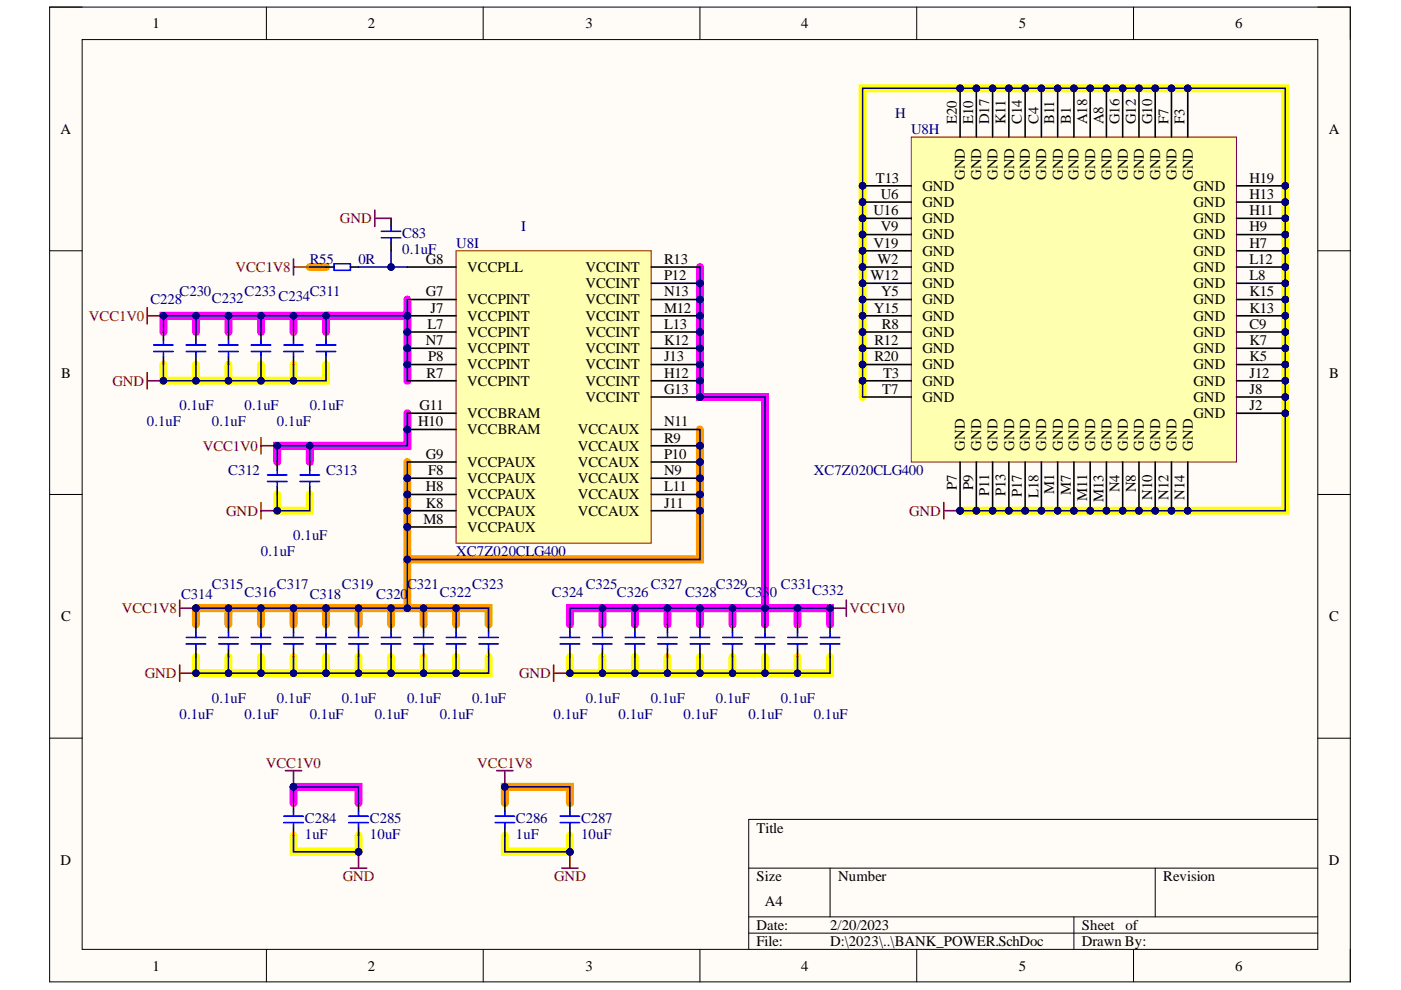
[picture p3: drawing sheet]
<svg xmlns="http://www.w3.org/2000/svg" width="297mm" height="210mm" viewBox="0 0 297 210" stroke-linecap="round" stroke-linejoin="round" font-family="sans-serif">
<defs><g id="words">
<g font-size="3.1">
<text x="32.3" y="6">1</text>
<text x="78" y="6">2</text>
<text x="124.1" y="6">3</text>
<text x="169.9" y="6">4</text>
<text x="216" y="6">5</text>
<text x="261.9" y="6">6</text>
<text x="12.9" y="28.4">A</text>
<text x="202.9" y="26.3" transform="rotate(-90 202.9 26.3)">E20</text>
<text x="206.4" y="26.3" transform="rotate(-90 206.4 26.3)">E10</text>
<text x="209.7" y="26.3" transform="rotate(-90 209.7 26.3)">D17</text>
<text x="213.2" y="26.3" transform="rotate(-90 213.2 26.3)">K11</text>
<text x="216.7" y="26.3" transform="rotate(-90 216.7 26.3)">C14</text>
<text x="220.1" y="26.3" transform="rotate(-90 220.1 26.3)">C4</text>
<text x="223.5" y="26.3" transform="rotate(-90 223.5 26.3)">B11</text>
<text x="227" y="26.3" transform="rotate(-90 227 26.3)">B1</text>
<text x="230.5" y="26.3" transform="rotate(-90 230.5 26.3)">A18</text>
<text x="233.9" y="26.3" transform="rotate(-90 233.9 26.3)">A8</text>
<text x="237.3" y="26.3" transform="rotate(-90 237.3 26.3)">G16</text>
<text x="240.8" y="26.3" transform="rotate(-90 240.8 26.3)">G12</text>
<text x="244.3" y="26.3" transform="rotate(-90 244.3 26.3)">G10</text>
<text x="247.7" y="26.3" transform="rotate(-90 247.7 26.3)">F7</text>
<text x="251.1" y="26.3" transform="rotate(-90 251.1 26.3)">F3</text>
<text x="281.7" y="28.4">A</text>
<text x="185.7" y="38.7">T13</text>
<text x="195.6" y="40.4">GND</text>
<text x="204.6" y="38.1" transform="rotate(-90 204.6 38.1)">GND</text>
<text x="208.1" y="38.1" transform="rotate(-90 208.1 38.1)">GND</text>
<text x="211.5" y="38.1" transform="rotate(-90 211.5 38.1)">GND</text>
<text x="215" y="38.1" transform="rotate(-90 215 38.1)">GND</text>
<text x="218.4" y="38.1" transform="rotate(-90 218.4 38.1)">GND</text>
<text x="221.8" y="38.1" transform="rotate(-90 221.8 38.1)">GND</text>
<text x="225.3" y="38.1" transform="rotate(-90 225.3 38.1)">GND</text>
<text x="228.7" y="38.1" transform="rotate(-90 228.7 38.1)">GND</text>
<text x="232.2" y="38.1" transform="rotate(-90 232.2 38.1)">GND</text>
<text x="235.6" y="38.1" transform="rotate(-90 235.6 38.1)">GND</text>
<text x="239.1" y="38.1" transform="rotate(-90 239.1 38.1)">GND</text>
<text x="242.5" y="38.1" transform="rotate(-90 242.5 38.1)">GND</text>
<text x="246" y="38.1" transform="rotate(-90 246 38.1)">GND</text>
<text x="249.4" y="38.1" transform="rotate(-90 249.4 38.1)">GND</text>
<text x="252.9" y="38.1" transform="rotate(-90 252.9 38.1)">GND</text>
<text x="253.1" y="40.4">GND</text>
<text x="264.9" y="38.7">H19</text>
<text x="185.2" y="45.6">U16</text>
<text x="186.7" y="42.2">U6</text>
<text x="195.6" y="43.9">GND</text>
<text x="195.6" y="47.3">GND</text>
<text x="253.1" y="43.9">GND</text>
<text x="253.1" y="47.3">GND</text>
<text x="264.9" y="42.2">H13</text>
<text x="264.9" y="45.6">H11</text>
<text x="185.2" y="52.5">V19</text>
<text x="186.7" y="49">V9</text>
<text x="195.6" y="50.7">GND</text>
<text x="253.1" y="50.7">GND</text>
<text x="264.9" y="52.5">H7</text>
<text x="264.9" y="49">H9</text>
<text x="90.3" y="56">G8</text>
<text x="99.1" y="57.7">VCCPLL</text>
<text x="124.1" y="57.7">VCCINT</text>
<text x="140.8" y="56">R13</text>
<text x="140.8" y="59.4">P12</text>
<text x="184.5" y="59.4">W12</text>
<text x="186.1" y="56">W2</text>
<text x="195.6" y="54.2">GND</text>
<text x="195.6" y="57.7">GND</text>
<text x="253.1" y="54.2">GND</text>
<text x="253.1" y="57.7">GND</text>
<text x="264.9" y="56">L12</text>
<text x="264.9" y="59.4">L8</text>
<text x="90.3" y="62.8">G7</text>
<text x="99.1" y="64.5">VCCPINT</text>
<text x="124.1" y="61.1">VCCINT</text>
<text x="124.1" y="64.5">VCCINT</text>
<text x="140.8" y="62.8">N13</text>
<text x="186.8" y="62.8">Y5</text>
<text x="195.6" y="61.1">GND</text>
<text x="195.6" y="64.5">GND</text>
<text x="253.1" y="61.1">GND</text>
<text x="253.1" y="64.5">GND</text>
<text x="264.9" y="62.8">K15</text>
<text x="90.6" y="69.8">L7</text>
<text x="91.3" y="66.3">J7</text>
<text x="99.1" y="71.4">VCCPINT</text>
<text x="99.1" y="68">VCCPINT</text>
<text x="124.1" y="68">VCCINT</text>
<text x="124.1" y="71.4">VCCINT</text>
<text x="140.8" y="66.3">M12</text>
<text x="140.8" y="69.8">L13</text>
<text x="185.3" y="66.3">Y15</text>
<text x="187" y="69.8">R8</text>
<text x="195.6" y="68">GND</text>
<text x="195.6" y="71.4">GND</text>
<text x="253.1" y="68">GND</text>
<text x="253.1" y="71.4">GND</text>
<text x="264.9" y="66.3">K13</text>
<text x="264.9" y="69.8">C9</text>
<text x="90.3" y="73.1">N7</text>
<text x="90.8" y="76.6">P8</text>
<text x="99.1" y="74.9">VCCPINT</text>
<text x="124.1" y="74.9">VCCINT</text>
<text x="140.8" y="73.1">K12</text>
<text x="140.8" y="76.6">J13</text>
<text x="185.4" y="73.1">R12</text>
<text x="185.4" y="76.6">R20</text>
<text x="195.6" y="74.9">GND</text>
<text x="253.1" y="74.9">GND</text>
<text x="264.9" y="73.1">K7</text>
<text x="264.9" y="76.6">K5</text>
<text x="12.9" y="80.1">B</text>
<text x="90.4" y="80.1">R7</text>
<text x="99.1" y="81.8">VCCPINT</text>
<text x="99.1" y="78.3">VCCPINT</text>
<text x="124.1" y="78.3">VCCINT</text>
<text x="124.1" y="81.8">VCCINT</text>
<text x="140.8" y="80.1">H12</text>
<text x="140.8" y="83.5">G13</text>
<text x="187.1" y="83.5">T7</text>
<text x="187.2" y="80.1">T3</text>
<text x="195.6" y="78.3">GND</text>
<text x="195.6" y="81.8">GND</text>
<text x="253.1" y="78.3">GND</text>
<text x="253.1" y="81.8">GND</text>
<text x="264.9" y="83.5">J8</text>
<text x="264.9" y="80.1">J12</text>
<text x="281.8" y="80.1">B</text>
<text x="88.9" y="86.9">G11</text>
<text x="99.1" y="88.7">VCCBRAM</text>
<text x="124.1" y="85.2">VCCINT</text>
<text x="195.6" y="85.2">GND</text>
<text x="253.1" y="85.2">GND</text>
<text x="253.1" y="88.7">GND</text>
<text x="264.9" y="86.9">J2</text>
<text x="88.7" y="90.4">H10</text>
<text x="99.1" y="92.1">VCCBRAM</text>
<text x="122.5" y="92.1">VCCAUX</text>
<text x="122.5" y="95.5">VCCAUX</text>
<text x="140.8" y="90.4">N11</text>
<text x="140.8" y="93.8">R9</text>
<text x="204.6" y="95.5" transform="rotate(-90 204.6 95.5)">GND</text>
<text x="208.1" y="95.5" transform="rotate(-90 208.1 95.5)">GND</text>
<text x="211.5" y="95.5" transform="rotate(-90 211.5 95.5)">GND</text>
<text x="215" y="95.5" transform="rotate(-90 215 95.5)">GND</text>
<text x="218.4" y="95.5" transform="rotate(-90 218.4 95.5)">GND</text>
<text x="221.8" y="95.5" transform="rotate(-90 221.8 95.5)">GND</text>
<text x="225.3" y="95.5" transform="rotate(-90 225.3 95.5)">GND</text>
<text x="228.7" y="95.5" transform="rotate(-90 228.7 95.5)">GND</text>
<text x="232.2" y="95.5" transform="rotate(-90 232.2 95.5)">GND</text>
<text x="235.6" y="95.5" transform="rotate(-90 235.6 95.5)">GND</text>
<text x="239.1" y="95.5" transform="rotate(-90 239.1 95.5)">GND</text>
<text x="242.5" y="95.5" transform="rotate(-90 242.5 95.5)">GND</text>
<text x="246" y="95.5" transform="rotate(-90 246 95.5)">GND</text>
<text x="249.4" y="95.5" transform="rotate(-90 249.4 95.5)">GND</text>
<text x="252.9" y="95.5" transform="rotate(-90 252.9 95.5)">GND</text>
<text x="90.3" y="97.2">G9</text>
<text x="90.8" y="100.7">F8</text>
<text x="99.1" y="99">VCCPAUX</text>
<text x="122.5" y="99">VCCAUX</text>
<text x="140.8" y="97.2">P10</text>
<text x="140.8" y="100.7">N9</text>
<text x="90.3" y="107.6">K8</text>
<text x="90.3" y="104.2">H8</text>
<text x="99.1" y="105.9">VCCPAUX</text>
<text x="99.1" y="102.5">VCCPAUX</text>
<text x="122.5" y="102.5">VCCAUX</text>
<text x="122.5" y="105.9">VCCAUX</text>
<text x="140.8" y="104.2">L11</text>
<text x="140.8" y="107.6">J11</text>
<text x="202.9" y="103.8" transform="rotate(-90 202.9 103.8)">P7</text>
<text x="206.4" y="103.8" transform="rotate(-90 206.4 103.8)">P9</text>
<text x="209.7" y="105.2" transform="rotate(-90 209.7 105.2)">P11</text>
<text x="213.2" y="105.3" transform="rotate(-90 213.2 105.3)">P13</text>
<text x="216.7" y="105.4" transform="rotate(-90 216.7 105.4)">P17</text>
<text x="220.1" y="105.5" transform="rotate(-90 220.1 105.5)">L18</text>
<text x="223.5" y="104.7" transform="rotate(-90 223.5 104.7)">M1</text>
<text x="227" y="104.9" transform="rotate(-90 227 104.9)">M7</text>
<text x="230.5" y="106.2" transform="rotate(-90 230.5 106.2)">M11</text>
<text x="233.9" y="106.4" transform="rotate(-90 233.9 106.4)">M13</text>
<text x="237.3" y="104.4" transform="rotate(-90 237.3 104.4)">N4</text>
<text x="240.8" y="104.3" transform="rotate(-90 240.8 104.3)">N8</text>
<text x="244.3" y="105.9" transform="rotate(-90 244.3 105.9)">N10</text>
<text x="247.7" y="105.9" transform="rotate(-90 247.7 105.9)">N12</text>
<text x="251.1" y="105.9" transform="rotate(-90 251.1 105.9)">N14</text>
<text x="89.8" y="111">M8</text>
<text x="99.1" y="112.8">VCCPAUX</text>
<text x="99.1" y="109.3">VCCPAUX</text>
<text x="122.5" y="109.3">VCCAUX</text>
<text x="12.9" y="131.7">C</text>
<text x="281.8" y="131.7">C</text>
<text x="160.4" y="176.5">Title</text>
<text x="12.9" y="183.4">D</text>
<text x="281.7" y="183.4">D</text>
<text x="160.4" y="186.8">Size</text>
<text x="177.7" y="186.8">Number</text>
<text x="246.6" y="186.8">Revision</text>
<text x="160.4" y="197.2">Date:</text>
<text x="162.2" y="192">A4</text>
<text x="176" y="197.2">2/20/2023</text>
<text x="229.4" y="197.2">Sheet</text>
<text x="238.6" y="197.2">of</text>
<text x="160.4" y="200.6">File:</text>
<text x="176" y="200.6">D:\2023\..\BANK_POWER.SchDoc</text>
<text x="229.4" y="200.6">Drawn By:</text>
<text x="32.3" y="205.8">1</text>
<text x="78" y="205.8">2</text>
<text x="124.1" y="205.8">3</text>
<text x="169.9" y="205.8">4</text>
<text x="216" y="205.8">5</text>
<text x="261.9" y="205.8">6</text>
</g>
<g font-size="3.1" fill="#000080">
<text x="189.8" y="24.9">H</text>
<text x="193.2" y="28.4">U8H</text>
<text x="85.3" y="50.4">C83</text>
<text x="85.3" y="53.9">0.1uF</text>
<text x="96.7" y="52.5">U8I</text>
<text x="110.5" y="49">I</text>
<text x="65.7" y="56">R55</text>
<text x="76" y="56">0R</text>
<text x="31.9" y="64.5">C228</text>
<text x="38.1" y="62.8">C230</text>
<text x="44.9" y="64.2">C232</text>
<text x="51.9" y="62.8">C233</text>
<text x="59.1" y="63.8">C234</text>
<text x="65.7" y="62.8">C311</text>
<text x="38.1" y="86.9">0.1uF</text>
<text x="51.9" y="86.9">0.1uF</text>
<text x="65.7" y="86.9">0.1uF</text>
<text x="31.1" y="90.4">0.1uF</text>
<text x="44.9" y="90.4">0.1uF</text>
<text x="58.7" y="90.4">0.1uF</text>
<text x="48.4" y="100.7">C312</text>
<text x="69.1" y="100.7">C313</text>
<text x="172.5" y="100.7">XC7Z020CLG400</text>
<text x="55.3" y="117.9">0.1uF</text>
<text x="62.2" y="114.5">0.1uF</text>
<text x="96.7" y="117.9">XC7Z020CLG400</text>
<text x="44.9" y="124.8">C315</text>
<text x="58.7" y="124.8">C317</text>
<text x="72.5" y="124.8">C319</text>
<text x="86.3" y="124.8">C321</text>
<text x="100.1" y="124.8">C323</text>
<text x="124.2" y="124.8">C325</text>
<text x="138" y="124.8">C327</text>
<text x="151.8" y="124.8">C329</text>
<text x="165.6" y="124.8">C331</text>
<text x="38.4" y="126.9">C314</text>
<text x="51.9" y="126.6">C316</text>
<text x="65.7" y="126.9">C318</text>
<text x="79.8" y="126.9">C320</text>
<text x="93.2" y="126.6">C322</text>
<text x="117" y="126.6">C324</text>
<text x="130.8" y="126.6">C326</text>
<text x="145.3" y="126.6">C328</text>
<text x="158" y="126.6">C330</text>
<text x="172.2" y="126.2">C332</text>
<text x="44.9" y="149">0.1uF</text>
<text x="58.7" y="149">0.1uF</text>
<text x="72.5" y="149">0.1uF</text>
<text x="86.3" y="149">0.1uF</text>
<text x="100.1" y="149">0.1uF</text>
<text x="124.2" y="149">0.1uF</text>
<text x="138" y="149">0.1uF</text>
<text x="151.8" y="149">0.1uF</text>
<text x="165.6" y="149">0.1uF</text>
<text x="38.1" y="152.4">0.1uF</text>
<text x="51.9" y="152.4">0.1uF</text>
<text x="65.7" y="152.4">0.1uF</text>
<text x="79.4" y="152.4">0.1uF</text>
<text x="93.2" y="152.4">0.1uF</text>
<text x="117.4" y="152.4">0.1uF</text>
<text x="131.1" y="152.4">0.1uF</text>
<text x="144.9" y="152.4">0.1uF</text>
<text x="158.7" y="152.4">0.1uF</text>
<text x="172.5" y="152.4">0.1uF</text>
<text x="64.6" y="174.4">C284</text>
<text x="64.6" y="177.9">1uF</text>
<text x="78.4" y="174.4">C285</text>
<text x="78.4" y="177.9">10uF</text>
<text x="109.4" y="174.4">C286</text>
<text x="109.4" y="177.9">1uF</text>
<text x="123.2" y="174.4">C287</text>
<text x="123.2" y="177.9">10uF</text>
</g>
<g font-size="3.1" fill="#800000">
<text x="72.1" y="47.3">GND</text>
<text x="49.9" y="57.7">VCC1V8</text>
<text x="18.9" y="68">VCC1V0</text>
<text x="23.9" y="81.8">GND</text>
<text x="43" y="95.5">VCC1V0</text>
<text x="48" y="109.3">GND</text>
<text x="192.7" y="109.3">GND</text>
<text x="25.8" y="130">VCC1V8</text>
<text x="180.1" y="130">VCC1V0</text>
<text x="30.7" y="143.8">GND</text>
<text x="110.1" y="143.8">GND</text>
<text x="56.3" y="162.7">VCC1V0</text>
<text x="101.2" y="162.7">VCC1V8</text>
<text x="72.7" y="186.8">GND</text>
<text x="117.5" y="186.8">GND</text>
</g>
</g></defs>
<path d="M10.5 1.5h275.8v206.7h-275.8z" fill-rule="evenodd" fill="#fffcf8"/>
<path d="M10.5 1.5h275.8v206.7h-275.8z" fill="none" stroke="#000" stroke-width=".21"/>
<path d="M17.4 8.4h262v192.9h-262z" fill-rule="evenodd" fill="#fffcf8"/>
<g fill="none" stroke="#000" stroke-width=".21">
<path d="M10.5 1.5h6.9M17.4 8.4h262v192.9h-262zM56.5 1.5v6.9M102.4 1.5v6.9M148.4 1.5v6.9M194.4 1.5v6.9M240.3 1.5v6.9M279.4 1.5h6.9v6.9M10.5 53.2h6.9M279.4 53.2h6.9M10.5 104.8h6.9M279.4 104.8h6.9"/>
<path d="M10.5 156.5h6.9M279.4 156.5h6.9M279.4 173.7h-120.7v27.6M158.7 184.1h120.7M158.7 194.4h120.7M158.7 197.8h120.7M176 184.1v10.3M227.7 194.4v6.9M244.9 184.1v10.3M56.5 201.3v6.9M102.4 201.3v6.9M148.4 201.3v6.9"/>
<path d="M194.4 201.3v6.9M240.3 201.3v6.9M286.3 201.3v6.9"/>
</g>
<g fill="none" stroke="#f0f" stroke-width="1.7">
<path d="M148.4 56.6v27.6h13.8v48.2M34.7 70.4v-3.4h34.4v3.4M41.5 67v3.4M48.4 67v3.4M55.3 67v3.4M62.2 67v3.4M69.1 67h17.3M86.4 63.5v17.2M65.7 94.5v3.5M86.4 87.6v6.9h-27.6v3.5M127.7 129v3.4M134.6 129v3.4"/>
<path d="M141.5 129v3.4M148.4 129v3.4M155.3 129h-34.5v3.4M155.3 132.4v-3.4h20.7v3.4M169.1 129v3.4M62.2 170.3v-3.5h13.8v3.5"/>
</g>
<g fill="none" stroke="#ff0" stroke-width="1.7">
<path d="M34.7 77.3v3.4h34.4v-3.4M41.5 77.3v3.4M48.4 77.3v3.4M55.3 77.3v3.4M62.2 77.3v3.4M182.9 84.2v-65.5h89.6v89.6h-68.9M58.8 104.8v3.5h6.9v-3.5M41.5 139.3v3.4h27.6M48.4 139.3v3.4M55.3 139.3v3.4M62.2 139.3v3.4M69.1 139.3v3.4"/>
<path d="M76 139.3v3.4M82.9 139.3v3.4M89.8 139.3v3.4M96.7 139.3v3.4M103.6 139.3v3.4h-34.5M120.8 139.3v3.4h34.5M127.7 139.3v3.4M134.6 139.3v3.4M141.5 139.3v3.4M148.4 139.3v3.4M155.3 139.3v3.4h20.7v-3.4M162.2 139.3v3.4"/>
<path d="M169.1 139.3v3.4M62.2 177.2v3.4h13.8v-3.4M107 177.2v3.4h13.8v-3.4"/>
</g>
<g fill="none" stroke="#f90" stroke-width="1.7">
<path d="M65.7 56.6h3.4M148.4 91.1v27.5h-62v-20.6M86.4 118.6v10.4M48.4 129v3.4M55.3 129v3.4M62.2 129v3.4M69.1 129h-27.6v3.4M69.1 129h34.5v3.4M69.1 129v3.4M76 129v3.4M82.9 129v3.4M89.8 129v3.4"/>
<path d="M96.7 129v3.4M107 170.3v-3.5h13.8v3.5"/>
</g>
<path d="M70.8 55.9h3.5v1.4h-3.5zM80.8 50.4h4.2M80.8 49h4.2M82.9 48v1M82.9 50.4v1" fill="none" stroke="#00f" stroke-width=".34"/>
<path d="M69.1 56.6h1.7M74.3 56.6h1.7M82.9 46.3v1.7M82.9 51.4v1.8" fill="none" stroke="#000" stroke-width=".34"/>
<path d="M62.2 54.9v3.4M62.2 56.6h3.5M79.5 44.6v3.4M79.5 46.3h3.4" fill="none" stroke="#800000" stroke-width=".34"/>
<circle cx="148.4" cy="60.1" r=".69" fill="#000080"/>
<circle cx="148.4" cy="60.1" r=".69" fill="none" stroke="#000080" stroke-width=".21"/>
<circle cx="148.4" cy="63.5" r=".69" fill="#000080"/>
<circle cx="148.4" cy="63.5" r=".69" fill="none" stroke="#000080" stroke-width=".21"/>
<circle cx="148.4" cy="67" r=".69" fill="#000080"/>
<circle cx="148.4" cy="67" r=".69" fill="none" stroke="#000080" stroke-width=".21"/>
<circle cx="148.4" cy="70.4" r=".69" fill="#000080"/>
<circle cx="148.4" cy="70.4" r=".69" fill="none" stroke="#000080" stroke-width=".21"/>
<circle cx="148.4" cy="73.8" r=".69" fill="#000080"/>
<circle cx="148.4" cy="73.8" r=".69" fill="none" stroke="#000080" stroke-width=".21"/>
<circle cx="148.4" cy="77.3" r=".69" fill="#000080"/>
<circle cx="148.4" cy="77.3" r=".69" fill="none" stroke="#000080" stroke-width=".21"/>
<circle cx="148.4" cy="80.7" r=".69" fill="#000080"/>
<circle cx="148.4" cy="80.7" r=".69" fill="none" stroke="#000080" stroke-width=".21"/>
<circle cx="148.4" cy="84.2" r=".69" fill="#000080"/>
<circle cx="148.4" cy="84.2" r=".69" fill="none" stroke="#000080" stroke-width=".21"/>
<circle cx="148.4" cy="94.5" r=".69" fill="#000080"/>
<circle cx="148.4" cy="94.5" r=".69" fill="none" stroke="#000080" stroke-width=".21"/>
<circle cx="148.4" cy="98" r=".69" fill="#000080"/>
<circle cx="148.4" cy="98" r=".69" fill="none" stroke="#000080" stroke-width=".21"/>
<circle cx="148.4" cy="101.4" r=".69" fill="#000080"/>
<circle cx="148.4" cy="101.4" r=".69" fill="none" stroke="#000080" stroke-width=".21"/>
<circle cx="148.4" cy="104.8" r=".69" fill="#000080"/>
<circle cx="148.4" cy="104.8" r=".69" fill="none" stroke="#000080" stroke-width=".21"/>
<circle cx="148.4" cy="108.3" r=".69" fill="#000080"/>
<circle cx="148.4" cy="108.3" r=".69" fill="none" stroke="#000080" stroke-width=".21"/>
<circle cx="86.4" cy="111.7" r=".69" fill="#000080"/>
<circle cx="86.4" cy="111.7" r=".69" fill="none" stroke="#000080" stroke-width=".21"/>
<circle cx="86.4" cy="108.3" r=".69" fill="#000080"/>
<circle cx="86.4" cy="108.3" r=".69" fill="none" stroke="#000080" stroke-width=".21"/>
<circle cx="86.4" cy="104.8" r=".69" fill="#000080"/>
<circle cx="86.4" cy="104.8" r=".69" fill="none" stroke="#000080" stroke-width=".21"/>
<circle cx="86.4" cy="101.4" r=".69" fill="#000080"/>
<circle cx="86.4" cy="101.4" r=".69" fill="none" stroke="#000080" stroke-width=".21"/>
<circle cx="86.4" cy="91.1" r=".69" fill="#000080"/>
<circle cx="86.4" cy="91.1" r=".69" fill="none" stroke="#000080" stroke-width=".21"/>
<circle cx="86.4" cy="77.3" r=".69" fill="#000080"/>
<circle cx="86.4" cy="77.3" r=".69" fill="none" stroke="#000080" stroke-width=".21"/>
<circle cx="86.4" cy="73.8" r=".69" fill="#000080"/>
<circle cx="86.4" cy="73.8" r=".69" fill="none" stroke="#000080" stroke-width=".21"/>
<circle cx="86.4" cy="70.4" r=".69" fill="#000080"/>
<circle cx="86.4" cy="70.4" r=".69" fill="none" stroke="#000080" stroke-width=".21"/>
<circle cx="86.4" cy="67" r=".69" fill="#000080"/>
<circle cx="86.4" cy="67" r=".69" fill="none" stroke="#000080" stroke-width=".21"/>
<path d="M96.7 53.2h41.4v62h-41.4z" fill-rule="evenodd" fill="#ffffb0"/>
<path d="M96.7 53.2h41.4v62h-41.4z" fill="none" stroke="#800000" stroke-width=".21"/>
<path d="M138.1 56.6h10.3M138.1 60.1h10.3" fill="none" stroke="#000" stroke-width=".34"/>
<circle cx="148.4" cy="60.1" r=".69" fill="#000080"/>
<circle cx="148.4" cy="60.1" r=".69" fill="none" stroke="#000080" stroke-width=".21"/>
<path d="M138.1 63.5h10.3" fill="none" stroke="#000" stroke-width=".34"/>
<circle cx="148.4" cy="63.5" r=".69" fill="#000080"/>
<circle cx="148.4" cy="63.5" r=".69" fill="none" stroke="#000080" stroke-width=".21"/>
<path d="M138.1 67h10.3" fill="none" stroke="#000" stroke-width=".34"/>
<circle cx="148.4" cy="67" r=".69" fill="#000080"/>
<circle cx="148.4" cy="67" r=".69" fill="none" stroke="#000080" stroke-width=".21"/>
<path d="M138.1 70.4h10.3" fill="none" stroke="#000" stroke-width=".34"/>
<circle cx="148.4" cy="70.4" r=".69" fill="#000080"/>
<circle cx="148.4" cy="70.4" r=".69" fill="none" stroke="#000080" stroke-width=".21"/>
<path d="M138.1 73.8h10.3" fill="none" stroke="#000" stroke-width=".34"/>
<circle cx="148.4" cy="73.8" r=".69" fill="#000080"/>
<circle cx="148.4" cy="73.8" r=".69" fill="none" stroke="#000080" stroke-width=".21"/>
<path d="M138.1 77.3h10.3" fill="none" stroke="#000" stroke-width=".34"/>
<circle cx="148.4" cy="77.3" r=".69" fill="#000080"/>
<circle cx="148.4" cy="77.3" r=".69" fill="none" stroke="#000080" stroke-width=".21"/>
<path d="M138.1 80.7h10.3" fill="none" stroke="#000" stroke-width=".34"/>
<circle cx="148.4" cy="80.7" r=".69" fill="#000080"/>
<circle cx="148.4" cy="80.7" r=".69" fill="none" stroke="#000080" stroke-width=".21"/>
<path d="M138.1 84.2h10.3" fill="none" stroke="#000" stroke-width=".34"/>
<circle cx="148.4" cy="84.2" r=".69" fill="#000080"/>
<circle cx="148.4" cy="84.2" r=".69" fill="none" stroke="#000080" stroke-width=".21"/>
<path d="M138.1 91.1h10.3M138.1 94.5h10.3" fill="none" stroke="#000" stroke-width=".34"/>
<circle cx="148.4" cy="94.5" r=".69" fill="#000080"/>
<circle cx="148.4" cy="94.5" r=".69" fill="none" stroke="#000080" stroke-width=".21"/>
<path d="M138.1 98h10.3" fill="none" stroke="#000" stroke-width=".34"/>
<circle cx="148.4" cy="98" r=".69" fill="#000080"/>
<circle cx="148.4" cy="98" r=".69" fill="none" stroke="#000080" stroke-width=".21"/>
<path d="M138.1 101.4h10.3" fill="none" stroke="#000" stroke-width=".34"/>
<circle cx="148.4" cy="101.4" r=".69" fill="#000080"/>
<circle cx="148.4" cy="101.4" r=".69" fill="none" stroke="#000080" stroke-width=".21"/>
<path d="M138.1 104.8h10.3" fill="none" stroke="#000" stroke-width=".34"/>
<circle cx="148.4" cy="104.8" r=".69" fill="#000080"/>
<circle cx="148.4" cy="104.8" r=".69" fill="none" stroke="#000080" stroke-width=".21"/>
<path d="M138.1 108.3h10.3" fill="none" stroke="#000" stroke-width=".34"/>
<circle cx="148.4" cy="108.3" r=".69" fill="#000080"/>
<circle cx="148.4" cy="108.3" r=".69" fill="none" stroke="#000080" stroke-width=".21"/>
<path d="M86.4 111.7h10.3" fill="none" stroke="#000" stroke-width=".34"/>
<circle cx="86.4" cy="111.7" r=".69" fill="#000080"/>
<circle cx="86.4" cy="111.7" r=".69" fill="none" stroke="#000080" stroke-width=".21"/>
<path d="M86.4 108.3h10.3" fill="none" stroke="#000" stroke-width=".34"/>
<circle cx="86.4" cy="108.3" r=".69" fill="#000080"/>
<circle cx="86.4" cy="108.3" r=".69" fill="none" stroke="#000080" stroke-width=".21"/>
<path d="M86.4 104.8h10.3" fill="none" stroke="#000" stroke-width=".34"/>
<circle cx="86.4" cy="104.8" r=".69" fill="#000080"/>
<circle cx="86.4" cy="104.8" r=".69" fill="none" stroke="#000080" stroke-width=".21"/>
<path d="M86.4 101.4h10.3" fill="none" stroke="#000" stroke-width=".34"/>
<circle cx="86.4" cy="101.4" r=".69" fill="#000080"/>
<circle cx="86.4" cy="101.4" r=".69" fill="none" stroke="#000080" stroke-width=".21"/>
<path d="M86.4 98h10.3M86.4 91.1h10.3" fill="none" stroke="#000" stroke-width=".34"/>
<circle cx="86.4" cy="91.1" r=".69" fill="#000080"/>
<circle cx="86.4" cy="91.1" r=".69" fill="none" stroke="#000080" stroke-width=".21"/>
<path d="M86.4 77.3h10.3M86.4 87.6h10.3M86.4 80.7h10.3" fill="none" stroke="#000" stroke-width=".34"/>
<circle cx="86.4" cy="77.3" r=".69" fill="#000080"/>
<circle cx="86.4" cy="77.3" r=".69" fill="none" stroke="#000080" stroke-width=".21"/>
<path d="M86.4 73.8h10.3" fill="none" stroke="#000" stroke-width=".34"/>
<circle cx="86.4" cy="73.8" r=".69" fill="#000080"/>
<circle cx="86.4" cy="73.8" r=".69" fill="none" stroke="#000080" stroke-width=".21"/>
<path d="M86.4 70.4h10.3" fill="none" stroke="#000" stroke-width=".34"/>
<circle cx="86.4" cy="70.4" r=".69" fill="#000080"/>
<circle cx="86.4" cy="70.4" r=".69" fill="none" stroke="#000080" stroke-width=".21"/>
<path d="M86.4 67h10.3" fill="none" stroke="#000" stroke-width=".34"/>
<circle cx="86.4" cy="67" r=".69" fill="#000080"/>
<circle cx="86.4" cy="67" r=".69" fill="none" stroke="#000080" stroke-width=".21"/>
<path d="M86.4 56.6h10.3M86.4 63.5h10.3" fill="none" stroke="#000" stroke-width=".34"/>
<circle cx="272.5" cy="42.8" r=".69" fill="#000080"/>
<circle cx="272.5" cy="42.8" r=".69" fill="none" stroke="#000080" stroke-width=".21"/>
<circle cx="272.5" cy="46.3" r=".69" fill="#000080"/>
<circle cx="272.5" cy="46.3" r=".69" fill="none" stroke="#000080" stroke-width=".21"/>
<circle cx="272.5" cy="53.2" r=".69" fill="#000080"/>
<circle cx="272.5" cy="53.2" r=".69" fill="none" stroke="#000080" stroke-width=".21"/>
<circle cx="272.5" cy="56.6" r=".69" fill="#000080"/>
<circle cx="272.5" cy="56.6" r=".69" fill="none" stroke="#000080" stroke-width=".21"/>
<circle cx="272.5" cy="60.1" r=".69" fill="#000080"/>
<circle cx="272.5" cy="60.1" r=".69" fill="none" stroke="#000080" stroke-width=".21"/>
<circle cx="272.5" cy="63.5" r=".69" fill="#000080"/>
<circle cx="272.5" cy="63.5" r=".69" fill="none" stroke="#000080" stroke-width=".21"/>
<circle cx="272.5" cy="67" r=".69" fill="#000080"/>
<circle cx="272.5" cy="67" r=".69" fill="none" stroke="#000080" stroke-width=".21"/>
<circle cx="272.5" cy="70.4" r=".69" fill="#000080"/>
<circle cx="272.5" cy="70.4" r=".69" fill="none" stroke="#000080" stroke-width=".21"/>
<circle cx="272.5" cy="73.8" r=".69" fill="#000080"/>
<circle cx="272.5" cy="73.8" r=".69" fill="none" stroke="#000080" stroke-width=".21"/>
<circle cx="272.5" cy="77.3" r=".69" fill="#000080"/>
<circle cx="272.5" cy="77.3" r=".69" fill="none" stroke="#000080" stroke-width=".21"/>
<circle cx="272.5" cy="84.2" r=".69" fill="#000080"/>
<circle cx="272.5" cy="84.2" r=".69" fill="none" stroke="#000080" stroke-width=".21"/>
<circle cx="203.6" cy="18.7" r=".69" fill="#000080"/>
<circle cx="203.6" cy="18.7" r=".69" fill="none" stroke="#000080" stroke-width=".21"/>
<circle cx="207" cy="18.7" r=".69" fill="#000080"/>
<circle cx="207" cy="18.7" r=".69" fill="none" stroke="#000080" stroke-width=".21"/>
<circle cx="210.5" cy="18.7" r=".69" fill="#000080"/>
<circle cx="210.5" cy="18.7" r=".69" fill="none" stroke="#000080" stroke-width=".21"/>
<circle cx="213.9" cy="18.7" r=".69" fill="#000080"/>
<circle cx="213.9" cy="18.7" r=".69" fill="none" stroke="#000080" stroke-width=".21"/>
<circle cx="217.3" cy="18.7" r=".69" fill="#000080"/>
<circle cx="217.3" cy="18.7" r=".69" fill="none" stroke="#000080" stroke-width=".21"/>
<circle cx="220.8" cy="18.7" r=".69" fill="#000080"/>
<circle cx="220.8" cy="18.7" r=".69" fill="none" stroke="#000080" stroke-width=".21"/>
<circle cx="224.2" cy="18.7" r=".69" fill="#000080"/>
<circle cx="224.2" cy="18.7" r=".69" fill="none" stroke="#000080" stroke-width=".21"/>
<circle cx="227.7" cy="18.7" r=".69" fill="#000080"/>
<circle cx="227.7" cy="18.7" r=".69" fill="none" stroke="#000080" stroke-width=".21"/>
<circle cx="231.1" cy="18.7" r=".69" fill="#000080"/>
<circle cx="231.1" cy="18.7" r=".69" fill="none" stroke="#000080" stroke-width=".21"/>
<circle cx="234.6" cy="18.7" r=".69" fill="#000080"/>
<circle cx="234.6" cy="18.7" r=".69" fill="none" stroke="#000080" stroke-width=".21"/>
<circle cx="238" cy="18.7" r=".69" fill="#000080"/>
<circle cx="238" cy="18.7" r=".69" fill="none" stroke="#000080" stroke-width=".21"/>
<circle cx="241.5" cy="18.7" r=".69" fill="#000080"/>
<circle cx="241.5" cy="18.7" r=".69" fill="none" stroke="#000080" stroke-width=".21"/>
<circle cx="244.9" cy="18.7" r=".69" fill="#000080"/>
<circle cx="244.9" cy="18.7" r=".69" fill="none" stroke="#000080" stroke-width=".21"/>
<circle cx="248.4" cy="18.7" r=".69" fill="#000080"/>
<circle cx="248.4" cy="18.7" r=".69" fill="none" stroke="#000080" stroke-width=".21"/>
<circle cx="251.8" cy="18.7" r=".69" fill="#000080"/>
<circle cx="251.8" cy="18.7" r=".69" fill="none" stroke="#000080" stroke-width=".21"/>
<circle cx="182.9" cy="39.4" r=".69" fill="#000080"/>
<circle cx="182.9" cy="39.4" r=".69" fill="none" stroke="#000080" stroke-width=".21"/>
<circle cx="182.9" cy="42.8" r=".69" fill="#000080"/>
<circle cx="182.9" cy="42.8" r=".69" fill="none" stroke="#000080" stroke-width=".21"/>
<circle cx="182.9" cy="46.3" r=".69" fill="#000080"/>
<circle cx="182.9" cy="46.3" r=".69" fill="none" stroke="#000080" stroke-width=".21"/>
<circle cx="182.9" cy="49.7" r=".69" fill="#000080"/>
<circle cx="182.9" cy="49.7" r=".69" fill="none" stroke="#000080" stroke-width=".21"/>
<circle cx="182.9" cy="53.2" r=".69" fill="#000080"/>
<circle cx="182.9" cy="53.2" r=".69" fill="none" stroke="#000080" stroke-width=".21"/>
<circle cx="182.9" cy="56.6" r=".69" fill="#000080"/>
<circle cx="182.9" cy="56.6" r=".69" fill="none" stroke="#000080" stroke-width=".21"/>
<circle cx="182.9" cy="60.1" r=".69" fill="#000080"/>
<circle cx="182.9" cy="60.1" r=".69" fill="none" stroke="#000080" stroke-width=".21"/>
<circle cx="182.9" cy="63.5" r=".69" fill="#000080"/>
<circle cx="182.9" cy="63.5" r=".69" fill="none" stroke="#000080" stroke-width=".21"/>
<circle cx="182.9" cy="67" r=".69" fill="#000080"/>
<circle cx="182.9" cy="67" r=".69" fill="none" stroke="#000080" stroke-width=".21"/>
<circle cx="182.9" cy="70.4" r=".69" fill="#000080"/>
<circle cx="182.9" cy="70.4" r=".69" fill="none" stroke="#000080" stroke-width=".21"/>
<circle cx="182.9" cy="73.8" r=".69" fill="#000080"/>
<circle cx="182.9" cy="73.8" r=".69" fill="none" stroke="#000080" stroke-width=".21"/>
<circle cx="182.9" cy="77.3" r=".69" fill="#000080"/>
<circle cx="182.9" cy="77.3" r=".69" fill="none" stroke="#000080" stroke-width=".21"/>
<circle cx="182.9" cy="80.7" r=".69" fill="#000080"/>
<circle cx="182.9" cy="80.7" r=".69" fill="none" stroke="#000080" stroke-width=".21"/>
<circle cx="203.6" cy="108.3" r=".69" fill="#000080"/>
<circle cx="203.6" cy="108.3" r=".69" fill="none" stroke="#000080" stroke-width=".21"/>
<circle cx="207" cy="108.3" r=".69" fill="#000080"/>
<circle cx="207" cy="108.3" r=".69" fill="none" stroke="#000080" stroke-width=".21"/>
<circle cx="210.5" cy="108.3" r=".69" fill="#000080"/>
<circle cx="210.5" cy="108.3" r=".69" fill="none" stroke="#000080" stroke-width=".21"/>
<circle cx="213.9" cy="108.3" r=".69" fill="#000080"/>
<circle cx="213.9" cy="108.3" r=".69" fill="none" stroke="#000080" stroke-width=".21"/>
<circle cx="217.3" cy="108.3" r=".69" fill="#000080"/>
<circle cx="217.3" cy="108.3" r=".69" fill="none" stroke="#000080" stroke-width=".21"/>
<circle cx="220.8" cy="108.3" r=".69" fill="#000080"/>
<circle cx="220.8" cy="108.3" r=".69" fill="none" stroke="#000080" stroke-width=".21"/>
<circle cx="224.2" cy="108.3" r=".69" fill="#000080"/>
<circle cx="224.2" cy="108.3" r=".69" fill="none" stroke="#000080" stroke-width=".21"/>
<circle cx="227.7" cy="108.3" r=".69" fill="#000080"/>
<circle cx="227.7" cy="108.3" r=".69" fill="none" stroke="#000080" stroke-width=".21"/>
<circle cx="231.1" cy="108.3" r=".69" fill="#000080"/>
<circle cx="231.1" cy="108.3" r=".69" fill="none" stroke="#000080" stroke-width=".21"/>
<circle cx="234.6" cy="108.3" r=".69" fill="#000080"/>
<circle cx="234.6" cy="108.3" r=".69" fill="none" stroke="#000080" stroke-width=".21"/>
<circle cx="238" cy="108.3" r=".69" fill="#000080"/>
<circle cx="238" cy="108.3" r=".69" fill="none" stroke="#000080" stroke-width=".21"/>
<circle cx="241.5" cy="108.3" r=".69" fill="#000080"/>
<circle cx="241.5" cy="108.3" r=".69" fill="none" stroke="#000080" stroke-width=".21"/>
<circle cx="244.9" cy="108.3" r=".69" fill="#000080"/>
<circle cx="244.9" cy="108.3" r=".69" fill="none" stroke="#000080" stroke-width=".21"/>
<circle cx="248.4" cy="108.3" r=".69" fill="#000080"/>
<circle cx="248.4" cy="108.3" r=".69" fill="none" stroke="#000080" stroke-width=".21"/>
<circle cx="251.8" cy="108.3" r=".69" fill="#000080"/>
<circle cx="251.8" cy="108.3" r=".69" fill="none" stroke="#000080" stroke-width=".21"/>
<circle cx="272.5" cy="49.7" r=".69" fill="#000080"/>
<circle cx="272.5" cy="49.7" r=".69" fill="none" stroke="#000080" stroke-width=".21"/>
<circle cx="272.5" cy="87.6" r=".69" fill="#000080"/>
<circle cx="272.5" cy="87.6" r=".69" fill="none" stroke="#000080" stroke-width=".21"/>
<circle cx="272.5" cy="80.7" r=".69" fill="#000080"/>
<circle cx="272.5" cy="80.7" r=".69" fill="none" stroke="#000080" stroke-width=".21"/>
<circle cx="272.5" cy="39.4" r=".69" fill="#000080"/>
<circle cx="272.5" cy="39.4" r=".69" fill="none" stroke="#000080" stroke-width=".21"/>
<path d="M193.2 29.1h69v68.9h-69z" fill-rule="evenodd" fill="#ffffb0"/>
<path d="M193.2 29.1h69v68.9h-69z" fill="none" stroke="#800000" stroke-width=".21"/>
<path d="M262.2 42.8h10.3" fill="none" stroke="#000" stroke-width=".34"/>
<circle cx="272.5" cy="42.8" r=".69" fill="#000080"/>
<circle cx="272.5" cy="42.8" r=".69" fill="none" stroke="#000080" stroke-width=".21"/>
<path d="M262.2 46.3h10.3" fill="none" stroke="#000" stroke-width=".34"/>
<circle cx="272.5" cy="46.3" r=".69" fill="#000080"/>
<circle cx="272.5" cy="46.3" r=".69" fill="none" stroke="#000080" stroke-width=".21"/>
<path d="M262.2 53.2h10.3" fill="none" stroke="#000" stroke-width=".34"/>
<circle cx="272.5" cy="53.2" r=".69" fill="#000080"/>
<circle cx="272.5" cy="53.2" r=".69" fill="none" stroke="#000080" stroke-width=".21"/>
<path d="M262.2 56.6h10.3" fill="none" stroke="#000" stroke-width=".34"/>
<circle cx="272.5" cy="56.6" r=".69" fill="#000080"/>
<circle cx="272.5" cy="56.6" r=".69" fill="none" stroke="#000080" stroke-width=".21"/>
<path d="M262.2 60.1h10.3" fill="none" stroke="#000" stroke-width=".34"/>
<circle cx="272.5" cy="60.1" r=".69" fill="#000080"/>
<circle cx="272.5" cy="60.1" r=".69" fill="none" stroke="#000080" stroke-width=".21"/>
<path d="M262.2 63.5h10.3" fill="none" stroke="#000" stroke-width=".34"/>
<circle cx="272.5" cy="63.5" r=".69" fill="#000080"/>
<circle cx="272.5" cy="63.5" r=".69" fill="none" stroke="#000080" stroke-width=".21"/>
<path d="M262.2 67h10.3" fill="none" stroke="#000" stroke-width=".34"/>
<circle cx="272.5" cy="67" r=".69" fill="#000080"/>
<circle cx="272.5" cy="67" r=".69" fill="none" stroke="#000080" stroke-width=".21"/>
<path d="M262.2 70.4h10.3" fill="none" stroke="#000" stroke-width=".34"/>
<circle cx="272.5" cy="70.4" r=".69" fill="#000080"/>
<circle cx="272.5" cy="70.4" r=".69" fill="none" stroke="#000080" stroke-width=".21"/>
<path d="M262.2 73.8h10.3" fill="none" stroke="#000" stroke-width=".34"/>
<circle cx="272.5" cy="73.8" r=".69" fill="#000080"/>
<circle cx="272.5" cy="73.8" r=".69" fill="none" stroke="#000080" stroke-width=".21"/>
<path d="M262.2 77.3h10.3" fill="none" stroke="#000" stroke-width=".34"/>
<circle cx="272.5" cy="77.3" r=".69" fill="#000080"/>
<circle cx="272.5" cy="77.3" r=".69" fill="none" stroke="#000080" stroke-width=".21"/>
<path d="M262.2 84.2h10.3" fill="none" stroke="#000" stroke-width=".34"/>
<circle cx="272.5" cy="84.2" r=".69" fill="#000080"/>
<circle cx="272.5" cy="84.2" r=".69" fill="none" stroke="#000080" stroke-width=".21"/>
<path d="M203.6 18.7v10.4" fill="none" stroke="#000" stroke-width=".34"/>
<circle cx="203.6" cy="18.7" r=".69" fill="#000080"/>
<circle cx="203.6" cy="18.7" r=".69" fill="none" stroke="#000080" stroke-width=".21"/>
<path d="M207 18.7v10.4" fill="none" stroke="#000" stroke-width=".34"/>
<circle cx="207" cy="18.7" r=".69" fill="#000080"/>
<circle cx="207" cy="18.7" r=".69" fill="none" stroke="#000080" stroke-width=".21"/>
<path d="M210.5 18.7v10.4" fill="none" stroke="#000" stroke-width=".34"/>
<circle cx="210.5" cy="18.7" r=".69" fill="#000080"/>
<circle cx="210.5" cy="18.7" r=".69" fill="none" stroke="#000080" stroke-width=".21"/>
<path d="M213.9 18.7v10.4" fill="none" stroke="#000" stroke-width=".34"/>
<circle cx="213.9" cy="18.7" r=".69" fill="#000080"/>
<circle cx="213.9" cy="18.7" r=".69" fill="none" stroke="#000080" stroke-width=".21"/>
<path d="M217.3 18.7v10.4" fill="none" stroke="#000" stroke-width=".34"/>
<circle cx="217.3" cy="18.7" r=".69" fill="#000080"/>
<circle cx="217.3" cy="18.7" r=".69" fill="none" stroke="#000080" stroke-width=".21"/>
<path d="M220.8 18.7v10.4" fill="none" stroke="#000" stroke-width=".34"/>
<circle cx="220.8" cy="18.7" r=".69" fill="#000080"/>
<circle cx="220.8" cy="18.7" r=".69" fill="none" stroke="#000080" stroke-width=".21"/>
<path d="M224.2 18.7v10.4" fill="none" stroke="#000" stroke-width=".34"/>
<circle cx="224.2" cy="18.7" r=".69" fill="#000080"/>
<circle cx="224.2" cy="18.7" r=".69" fill="none" stroke="#000080" stroke-width=".21"/>
<path d="M227.7 18.7v10.4" fill="none" stroke="#000" stroke-width=".34"/>
<circle cx="227.7" cy="18.7" r=".69" fill="#000080"/>
<circle cx="227.7" cy="18.7" r=".69" fill="none" stroke="#000080" stroke-width=".21"/>
<path d="M231.1 18.7v10.4" fill="none" stroke="#000" stroke-width=".34"/>
<circle cx="231.1" cy="18.7" r=".69" fill="#000080"/>
<circle cx="231.1" cy="18.7" r=".69" fill="none" stroke="#000080" stroke-width=".21"/>
<path d="M234.6 18.7v10.4" fill="none" stroke="#000" stroke-width=".34"/>
<circle cx="234.6" cy="18.7" r=".69" fill="#000080"/>
<circle cx="234.6" cy="18.7" r=".69" fill="none" stroke="#000080" stroke-width=".21"/>
<path d="M238 18.7v10.4" fill="none" stroke="#000" stroke-width=".34"/>
<circle cx="238" cy="18.7" r=".69" fill="#000080"/>
<circle cx="238" cy="18.7" r=".69" fill="none" stroke="#000080" stroke-width=".21"/>
<path d="M241.5 18.7v10.4" fill="none" stroke="#000" stroke-width=".34"/>
<circle cx="241.5" cy="18.7" r=".69" fill="#000080"/>
<circle cx="241.5" cy="18.7" r=".69" fill="none" stroke="#000080" stroke-width=".21"/>
<path d="M244.9 18.7v10.4" fill="none" stroke="#000" stroke-width=".34"/>
<circle cx="244.9" cy="18.7" r=".69" fill="#000080"/>
<circle cx="244.9" cy="18.7" r=".69" fill="none" stroke="#000080" stroke-width=".21"/>
<path d="M248.4 18.7v10.4" fill="none" stroke="#000" stroke-width=".34"/>
<circle cx="248.4" cy="18.7" r=".69" fill="#000080"/>
<circle cx="248.4" cy="18.7" r=".69" fill="none" stroke="#000080" stroke-width=".21"/>
<path d="M251.8 18.7v10.4" fill="none" stroke="#000" stroke-width=".34"/>
<circle cx="251.8" cy="18.7" r=".69" fill="#000080"/>
<circle cx="251.8" cy="18.7" r=".69" fill="none" stroke="#000080" stroke-width=".21"/>
<path d="M182.9 39.4h10.3" fill="none" stroke="#000" stroke-width=".34"/>
<circle cx="182.9" cy="39.4" r=".69" fill="#000080"/>
<circle cx="182.9" cy="39.4" r=".69" fill="none" stroke="#000080" stroke-width=".21"/>
<path d="M182.9 42.8h10.3" fill="none" stroke="#000" stroke-width=".34"/>
<circle cx="182.9" cy="42.8" r=".69" fill="#000080"/>
<circle cx="182.9" cy="42.8" r=".69" fill="none" stroke="#000080" stroke-width=".21"/>
<path d="M182.9 46.3h10.3" fill="none" stroke="#000" stroke-width=".34"/>
<circle cx="182.9" cy="46.3" r=".69" fill="#000080"/>
<circle cx="182.9" cy="46.3" r=".69" fill="none" stroke="#000080" stroke-width=".21"/>
<path d="M182.9 49.7h10.3" fill="none" stroke="#000" stroke-width=".34"/>
<circle cx="182.9" cy="49.7" r=".69" fill="#000080"/>
<circle cx="182.9" cy="49.7" r=".69" fill="none" stroke="#000080" stroke-width=".21"/>
<path d="M182.9 53.2h10.3" fill="none" stroke="#000" stroke-width=".34"/>
<circle cx="182.9" cy="53.2" r=".69" fill="#000080"/>
<circle cx="182.9" cy="53.2" r=".69" fill="none" stroke="#000080" stroke-width=".21"/>
<path d="M182.9 56.6h10.3" fill="none" stroke="#000" stroke-width=".34"/>
<circle cx="182.9" cy="56.6" r=".69" fill="#000080"/>
<circle cx="182.9" cy="56.6" r=".69" fill="none" stroke="#000080" stroke-width=".21"/>
<path d="M182.9 60.1h10.3" fill="none" stroke="#000" stroke-width=".34"/>
<circle cx="182.9" cy="60.1" r=".69" fill="#000080"/>
<circle cx="182.9" cy="60.1" r=".69" fill="none" stroke="#000080" stroke-width=".21"/>
<path d="M182.9 63.5h10.3" fill="none" stroke="#000" stroke-width=".34"/>
<circle cx="182.9" cy="63.5" r=".69" fill="#000080"/>
<circle cx="182.9" cy="63.5" r=".69" fill="none" stroke="#000080" stroke-width=".21"/>
<path d="M182.9 67h10.3" fill="none" stroke="#000" stroke-width=".34"/>
<circle cx="182.9" cy="67" r=".69" fill="#000080"/>
<circle cx="182.9" cy="67" r=".69" fill="none" stroke="#000080" stroke-width=".21"/>
<path d="M182.9 70.4h10.3" fill="none" stroke="#000" stroke-width=".34"/>
<circle cx="182.9" cy="70.4" r=".69" fill="#000080"/>
<circle cx="182.9" cy="70.4" r=".69" fill="none" stroke="#000080" stroke-width=".21"/>
<path d="M182.9 73.8h10.3" fill="none" stroke="#000" stroke-width=".34"/>
<circle cx="182.9" cy="73.8" r=".69" fill="#000080"/>
<circle cx="182.9" cy="73.8" r=".69" fill="none" stroke="#000080" stroke-width=".21"/>
<path d="M182.9 77.3h10.3" fill="none" stroke="#000" stroke-width=".34"/>
<circle cx="182.9" cy="77.3" r=".69" fill="#000080"/>
<circle cx="182.9" cy="77.3" r=".69" fill="none" stroke="#000080" stroke-width=".21"/>
<path d="M182.9 80.7h10.3" fill="none" stroke="#000" stroke-width=".34"/>
<circle cx="182.9" cy="80.7" r=".69" fill="#000080"/>
<circle cx="182.9" cy="80.7" r=".69" fill="none" stroke="#000080" stroke-width=".21"/>
<path d="M182.9 84.2h10.3M203.6 98v10.3" fill="none" stroke="#000" stroke-width=".34"/>
<circle cx="203.6" cy="108.3" r=".69" fill="#000080"/>
<circle cx="203.6" cy="108.3" r=".69" fill="none" stroke="#000080" stroke-width=".21"/>
<path d="M207 98v10.3" fill="none" stroke="#000" stroke-width=".34"/>
<circle cx="207" cy="108.3" r=".69" fill="#000080"/>
<circle cx="207" cy="108.3" r=".69" fill="none" stroke="#000080" stroke-width=".21"/>
<path d="M210.5 98v10.3" fill="none" stroke="#000" stroke-width=".34"/>
<circle cx="210.5" cy="108.3" r=".69" fill="#000080"/>
<circle cx="210.5" cy="108.3" r=".69" fill="none" stroke="#000080" stroke-width=".21"/>
<path d="M213.9 98v10.3" fill="none" stroke="#000" stroke-width=".34"/>
<circle cx="213.9" cy="108.3" r=".69" fill="#000080"/>
<circle cx="213.9" cy="108.3" r=".69" fill="none" stroke="#000080" stroke-width=".21"/>
<path d="M217.3 98v10.3" fill="none" stroke="#000" stroke-width=".34"/>
<circle cx="217.3" cy="108.3" r=".69" fill="#000080"/>
<circle cx="217.3" cy="108.3" r=".69" fill="none" stroke="#000080" stroke-width=".21"/>
<path d="M220.8 98v10.3" fill="none" stroke="#000" stroke-width=".34"/>
<circle cx="220.8" cy="108.3" r=".69" fill="#000080"/>
<circle cx="220.8" cy="108.3" r=".69" fill="none" stroke="#000080" stroke-width=".21"/>
<path d="M224.2 98v10.3" fill="none" stroke="#000" stroke-width=".34"/>
<circle cx="224.2" cy="108.3" r=".69" fill="#000080"/>
<circle cx="224.2" cy="108.3" r=".69" fill="none" stroke="#000080" stroke-width=".21"/>
<path d="M227.7 98v10.3" fill="none" stroke="#000" stroke-width=".34"/>
<circle cx="227.7" cy="108.3" r=".69" fill="#000080"/>
<circle cx="227.7" cy="108.3" r=".69" fill="none" stroke="#000080" stroke-width=".21"/>
<path d="M231.1 98v10.3" fill="none" stroke="#000" stroke-width=".34"/>
<circle cx="231.1" cy="108.3" r=".69" fill="#000080"/>
<circle cx="231.1" cy="108.3" r=".69" fill="none" stroke="#000080" stroke-width=".21"/>
<path d="M234.6 98v10.3" fill="none" stroke="#000" stroke-width=".34"/>
<circle cx="234.6" cy="108.3" r=".69" fill="#000080"/>
<circle cx="234.6" cy="108.3" r=".69" fill="none" stroke="#000080" stroke-width=".21"/>
<path d="M238 98v10.3" fill="none" stroke="#000" stroke-width=".34"/>
<circle cx="238" cy="108.3" r=".69" fill="#000080"/>
<circle cx="238" cy="108.3" r=".69" fill="none" stroke="#000080" stroke-width=".21"/>
<path d="M241.5 98v10.3" fill="none" stroke="#000" stroke-width=".34"/>
<circle cx="241.5" cy="108.3" r=".69" fill="#000080"/>
<circle cx="241.5" cy="108.3" r=".69" fill="none" stroke="#000080" stroke-width=".21"/>
<path d="M244.9 98v10.3" fill="none" stroke="#000" stroke-width=".34"/>
<circle cx="244.9" cy="108.3" r=".69" fill="#000080"/>
<circle cx="244.9" cy="108.3" r=".69" fill="none" stroke="#000080" stroke-width=".21"/>
<path d="M248.4 98v10.3" fill="none" stroke="#000" stroke-width=".34"/>
<circle cx="248.4" cy="108.3" r=".69" fill="#000080"/>
<circle cx="248.4" cy="108.3" r=".69" fill="none" stroke="#000080" stroke-width=".21"/>
<path d="M251.8 98v10.3" fill="none" stroke="#000" stroke-width=".34"/>
<circle cx="251.8" cy="108.3" r=".69" fill="#000080"/>
<circle cx="251.8" cy="108.3" r=".69" fill="none" stroke="#000080" stroke-width=".21"/>
<path d="M262.2 49.7h10.3" fill="none" stroke="#000" stroke-width=".34"/>
<circle cx="272.5" cy="49.7" r=".69" fill="#000080"/>
<circle cx="272.5" cy="49.7" r=".69" fill="none" stroke="#000080" stroke-width=".21"/>
<path d="M262.2 87.6h10.3" fill="none" stroke="#000" stroke-width=".34"/>
<circle cx="272.5" cy="87.6" r=".69" fill="#000080"/>
<circle cx="272.5" cy="87.6" r=".69" fill="none" stroke="#000080" stroke-width=".21"/>
<path d="M262.2 80.7h10.3" fill="none" stroke="#000" stroke-width=".34"/>
<circle cx="272.5" cy="80.7" r=".69" fill="#000080"/>
<circle cx="272.5" cy="80.7" r=".69" fill="none" stroke="#000080" stroke-width=".21"/>
<path d="M262.2 39.4h10.3" fill="none" stroke="#000" stroke-width=".34"/>
<circle cx="272.5" cy="39.4" r=".69" fill="#000080"/>
<circle cx="272.5" cy="39.4" r=".69" fill="none" stroke="#000080" stroke-width=".21"/>
<path d="M200.1 106.6v3.4M200.1 108.3h3.5" fill="none" stroke="#800000" stroke-width=".34"/>
<circle cx="203.6" cy="108.3" r=".69" fill="#000080"/>
<circle cx="203.6" cy="108.3" r=".69" fill="none" stroke="#000080" stroke-width=".21"/>
<path d="M107 170.3v1.7M107 175.5v1.7M120.8 170.3v1.7M120.8 175.5v1.7" fill="none" stroke="#000" stroke-width=".34"/>
<path d="M105 173h4.1M105 174.4h4.1M107 172v1M107 174.4v1.1M118.8 173h4.1M118.8 174.4h4.1M120.8 172v1M120.8 174.4v1.1" fill="none" stroke="#00f" stroke-width=".34"/>
<path d="M105.3 163.4h3.5M107 163.4v3.4" fill="none" stroke="#800000" stroke-width=".34"/>
<circle cx="107" cy="166.8" r=".69" fill="#000080"/>
<circle cx="107" cy="166.8" r=".69" fill="none" stroke="#000080" stroke-width=".21"/>
<path d="M119.1 184.1h3.5M120.8 180.6v3.5" fill="none" stroke="#800000" stroke-width=".34"/>
<circle cx="120.8" cy="180.6" r=".69" fill="#000080"/>
<circle cx="120.8" cy="180.6" r=".69" fill="none" stroke="#000080" stroke-width=".21"/>
<path d="M62.2 170.3v1.7M62.2 175.5v1.7M76 170.3v1.7M76 175.5v1.7" fill="none" stroke="#000" stroke-width=".34"/>
<path d="M60.2 173h4.1M60.2 174.4h4.1M62.2 172v1M62.2 174.4v1.1M73.9 173h4.2M73.9 174.4h4.2M76 172v1M76 174.4v1.1" fill="none" stroke="#00f" stroke-width=".34"/>
<path d="M60.5 163.4h3.5M62.2 163.4v3.4" fill="none" stroke="#800000" stroke-width=".34"/>
<circle cx="62.2" cy="166.8" r=".69" fill="#000080"/>
<circle cx="62.2" cy="166.8" r=".69" fill="none" stroke="#000080" stroke-width=".21"/>
<path d="M74.3 184.1h3.4M76 180.6v3.5" fill="none" stroke="#800000" stroke-width=".34"/>
<circle cx="76" cy="180.6" r=".69" fill="#000080"/>
<circle cx="76" cy="180.6" r=".69" fill="none" stroke="#000080" stroke-width=".21"/>
<path d="M48.4 70.4v1.7M48.4 75.6v1.7M55.3 70.4v1.7M55.3 75.6v1.7M62.2 70.4v1.7M62.2 75.6v1.7M69.1 70.4v1.7M69.1 75.6v1.7" fill="none" stroke="#000" stroke-width=".34"/>
<g fill="none" stroke="#00f" stroke-width=".34">
<path d="M46.4 74.5h4.1M46.4 73.1h4.1M48.4 72.1v1M48.4 74.5v1.1M53.3 74.5h4.1M53.3 73.1h4.1M55.3 72.1v1M55.3 74.5v1.1M60.2 74.5h4.1M60.2 73.1h4.1M62.2 72.1v1M62.2 74.5v1.1"/>
<path d="M67.1 74.5h4.1M67.1 73.1h4.1M69.1 72.1v1M69.1 74.5v1.1"/>
</g>
<path d="M31.2 65.2v3.5M31.2 67h3.5" fill="none" stroke="#800000" stroke-width=".34"/>
<circle cx="34.6" cy="67" r=".69" fill="#000080"/>
<circle cx="34.6" cy="67" r=".69" fill="none" stroke="#000080" stroke-width=".21"/>
<path d="M34.7 70.4v1.7M34.7 75.6v1.7M41.5 70.4v1.7M41.5 75.6v1.7" fill="none" stroke="#000" stroke-width=".34"/>
<path d="M32.6 74.5h4.1M32.6 73.1h4.1M34.7 72.1v1M34.7 74.5v1.1M39.5 74.5h4.1M39.5 73.1h4.1M41.5 72.1v1M41.5 74.5v1.1" fill="none" stroke="#00f" stroke-width=".34"/>
<path d="M31.2 79v3.4M31.2 80.7h3.5" fill="none" stroke="#800000" stroke-width=".34"/>
<circle cx="34.6" cy="80.7" r=".69" fill="#000080"/>
<circle cx="34.6" cy="80.7" r=".69" fill="none" stroke="#000080" stroke-width=".21"/>
<path d="M55.3 92.8v3.4M55.3 94.5h3.5" fill="none" stroke="#800000" stroke-width=".34"/>
<circle cx="58.8" cy="94.5" r=".69" fill="#000080"/>
<circle cx="58.8" cy="94.5" r=".69" fill="none" stroke="#000080" stroke-width=".21"/>
<path d="M58.8 98v1.7M65.7 98v1.7M58.8 103.1v1.7M65.7 103.1v1.7" fill="none" stroke="#000" stroke-width=".34"/>
<path d="M58.8 99.7v1M65.7 99.7v1M56.7 102.1h4.1M56.7 100.7h4.1M58.8 102.1v1M63.6 102.1h4.1M63.6 100.7h4.1M65.7 102.1v1" fill="none" stroke="#00f" stroke-width=".34"/>
<path d="M55.3 106.6v3.4M55.3 108.3h3.5" fill="none" stroke="#800000" stroke-width=".34"/>
<circle cx="58.8" cy="108.3" r=".69" fill="#000080"/>
<circle cx="58.8" cy="108.3" r=".69" fill="none" stroke="#000080" stroke-width=".21"/>
<path d="M55.3 132.4v1.7M55.3 137.6v1.7M62.2 132.4v1.7M62.2 137.6v1.7M69.1 132.4v1.7M69.1 137.6v1.7" fill="none" stroke="#000" stroke-width=".34"/>
<path d="M53.3 136.5h4.1M53.3 135.2h4.1M55.3 134.1v1.1M55.3 136.5v1.1M60.2 136.5h4.1M60.2 135.2h4.1M62.2 134.1v1.1M62.2 136.5v1.1M67.1 136.5h4.1M67.1 135.2h4.1M69.1 134.1v1.1M69.1 136.5v1.1" fill="none" stroke="#00f" stroke-width=".34"/>
<path d="M38.1 127.2v3.5M38.1 129h3.4" fill="none" stroke="#800000" stroke-width=".34"/>
<circle cx="41.5" cy="129" r=".69" fill="#000080"/>
<circle cx="41.5" cy="129" r=".69" fill="none" stroke="#000080" stroke-width=".21"/>
<path d="M41.5 132.4v1.7M41.5 137.6v1.7M48.4 132.4v1.7M48.4 137.6v1.7" fill="none" stroke="#000" stroke-width=".34"/>
<path d="M39.5 136.5h4.1M39.5 135.2h4.1M41.5 134.1v1.1M41.5 136.5v1.1M46.4 136.5h4.1M46.4 135.2h4.1M48.4 134.1v1.1M48.4 136.5v1.1" fill="none" stroke="#00f" stroke-width=".34"/>
<path d="M38.1 141v3.5M38.1 142.7h3.4" fill="none" stroke="#800000" stroke-width=".34"/>
<circle cx="41.5" cy="142.7" r=".69" fill="#000080"/>
<circle cx="41.5" cy="142.7" r=".69" fill="none" stroke="#000080" stroke-width=".21"/>
<g fill="none" stroke="#000" stroke-width=".34">
<path d="M76 132.4v1.7M76 137.6v1.7M82.9 132.4v1.7M82.9 137.6v1.7M89.8 132.4v1.7M89.8 137.6v1.7M96.7 132.4v1.7M96.7 137.6v1.7M103.6 132.4v1.7M103.6 137.6v1.7M120.8 132.4v1.7M120.8 137.6v1.7"/>
<path d="M127.7 132.4v1.7M127.7 137.6v1.7M134.6 132.4v1.7M134.6 137.6v1.7M141.5 132.4v1.7M141.5 137.6v1.7M148.4 132.4v1.7M148.4 137.6v1.7"/>
</g>
<g fill="none" stroke="#00f" stroke-width=".34">
<path d="M73.9 136.5h4.2M73.9 135.2h4.2M76 134.1v1.1M76 136.5v1.1M80.8 136.5h4.2M80.8 135.2h4.2M82.9 134.1v1.1M82.9 136.5v1.1M87.7 136.5h4.2M87.7 135.2h4.2M89.8 134.1v1.1M89.8 136.5v1.1"/>
<path d="M94.6 136.5h4.2M94.6 135.2h4.2M96.7 134.1v1.1M96.7 136.5v1.1M101.5 136.5h4.2M101.5 135.2h4.2M103.6 134.1v1.1M103.6 136.5v1.1M118.8 136.5h4.1M118.8 135.2h4.1M120.8 134.1v1.1M120.8 136.5v1.1"/>
<path d="M125.7 136.5h4.1M125.7 135.2h4.1M127.7 134.1v1.1M127.7 136.5v1.1M132.5 136.5h4.2M132.5 135.2h4.2M134.6 134.1v1.1M134.6 136.5v1.1M139.4 136.5h4.2M139.4 135.2h4.2M141.5 134.1v1.1M141.5 136.5v1.1"/>
<path d="M146.3 136.5h4.2M146.3 135.2h4.2M148.4 134.1v1.1M148.4 136.5v1.1"/>
</g>
<path d="M117.4 141v3.5M117.4 142.7h3.4" fill="none" stroke="#800000" stroke-width=".34"/>
<circle cx="120.8" cy="142.7" r=".69" fill="#000080"/>
<circle cx="120.8" cy="142.7" r=".69" fill="none" stroke="#000080" stroke-width=".21"/>
<path d="M155.3 132.4v1.7M155.3 137.6v1.7M162.2 132.4v1.7M162.2 137.6v1.7M169.1 132.4v1.7M169.1 137.6v1.7M176 132.4v1.7M176 137.6v1.7" fill="none" stroke="#000" stroke-width=".34"/>
<g fill="none" stroke="#00f" stroke-width=".34">
<path d="M153.2 136.5h4.2M153.2 135.2h4.2M155.3 134.1v1.1M155.3 136.5v1.1M160.1 136.5h4.2M160.1 135.2h4.2M162.2 134.1v1.1M162.2 136.5v1.1M167 136.5h4.2M167 135.2h4.2M169.1 134.1v1.1M169.1 136.5v1.1"/>
<path d="M173.9 136.5h4.2M173.9 135.2h4.2M176 134.1v1.1M176 136.5v1.1"/>
</g>
<path d="M176 129h3.4M179.4 127.2v3.5" fill="none" stroke="#800000" stroke-width=".34"/>
<circle cx="176" cy="129" r=".69" fill="#000080"/>
<circle cx="176" cy="129" r=".69" fill="none" stroke="#000080" stroke-width=".21"/>
<path d="M169.1 129v3.4" fill="none" stroke="#000080" stroke-width=".34"/>
<circle cx="169.1" cy="129" r=".69" fill="#000080"/>
<circle cx="169.1" cy="129" r=".69" fill="none" stroke="#000080" stroke-width=".21"/>
<path d="M34.7 77.3v3.4h34.4v-3.4" fill="none" stroke="#000080" stroke-width=".34"/>
<circle cx="34.6" cy="80.7" r=".69" fill="#000080"/>
<circle cx="34.6" cy="80.7" r=".69" fill="none" stroke="#000080" stroke-width=".21"/>
<circle cx="41.5" cy="80.7" r=".69" fill="#000080"/>
<circle cx="41.5" cy="80.7" r=".69" fill="none" stroke="#000080" stroke-width=".21"/>
<circle cx="48.4" cy="80.7" r=".69" fill="#000080"/>
<circle cx="48.4" cy="80.7" r=".69" fill="none" stroke="#000080" stroke-width=".21"/>
<circle cx="55.3" cy="80.7" r=".69" fill="#000080"/>
<circle cx="55.3" cy="80.7" r=".69" fill="none" stroke="#000080" stroke-width=".21"/>
<circle cx="62.2" cy="80.7" r=".69" fill="#000080"/>
<circle cx="62.2" cy="80.7" r=".69" fill="none" stroke="#000080" stroke-width=".21"/>
<path d="M34.7 70.4v-3.4h34.4v3.4" fill="none" stroke="#000080" stroke-width=".34"/>
<circle cx="34.6" cy="67" r=".69" fill="#000080"/>
<circle cx="34.6" cy="67" r=".69" fill="none" stroke="#000080" stroke-width=".21"/>
<circle cx="41.5" cy="67" r=".69" fill="#000080"/>
<circle cx="41.5" cy="67" r=".69" fill="none" stroke="#000080" stroke-width=".21"/>
<circle cx="48.4" cy="67" r=".69" fill="#000080"/>
<circle cx="48.4" cy="67" r=".69" fill="none" stroke="#000080" stroke-width=".21"/>
<circle cx="55.3" cy="67" r=".69" fill="#000080"/>
<circle cx="55.3" cy="67" r=".69" fill="none" stroke="#000080" stroke-width=".21"/>
<circle cx="62.2" cy="67" r=".69" fill="#000080"/>
<circle cx="62.2" cy="67" r=".69" fill="none" stroke="#000080" stroke-width=".21"/>
<circle cx="69.1" cy="67" r=".69" fill="#000080"/>
<circle cx="69.1" cy="67" r=".69" fill="none" stroke="#000080" stroke-width=".21"/>
<path d="M41.5 139.3v3.4h27.6" fill="none" stroke="#000080" stroke-width=".34"/>
<circle cx="41.5" cy="142.7" r=".69" fill="#000080"/>
<circle cx="41.5" cy="142.7" r=".69" fill="none" stroke="#000080" stroke-width=".21"/>
<circle cx="48.4" cy="142.7" r=".69" fill="#000080"/>
<circle cx="48.4" cy="142.7" r=".69" fill="none" stroke="#000080" stroke-width=".21"/>
<circle cx="55.3" cy="142.7" r=".69" fill="#000080"/>
<circle cx="55.3" cy="142.7" r=".69" fill="none" stroke="#000080" stroke-width=".21"/>
<circle cx="62.2" cy="142.7" r=".69" fill="#000080"/>
<circle cx="62.2" cy="142.7" r=".69" fill="none" stroke="#000080" stroke-width=".21"/>
<circle cx="69.1" cy="142.7" r=".69" fill="#000080"/>
<circle cx="69.1" cy="142.7" r=".69" fill="none" stroke="#000080" stroke-width=".21"/>
<path d="M41.5 129h27.6" fill="none" stroke="#000080" stroke-width=".34"/>
<circle cx="41.5" cy="129" r=".69" fill="#000080"/>
<circle cx="41.5" cy="129" r=".69" fill="none" stroke="#000080" stroke-width=".21"/>
<circle cx="48.4" cy="129" r=".69" fill="#000080"/>
<circle cx="48.4" cy="129" r=".69" fill="none" stroke="#000080" stroke-width=".21"/>
<circle cx="55.3" cy="129" r=".69" fill="#000080"/>
<circle cx="55.3" cy="129" r=".69" fill="none" stroke="#000080" stroke-width=".21"/>
<circle cx="62.2" cy="129" r=".69" fill="#000080"/>
<circle cx="62.2" cy="129" r=".69" fill="none" stroke="#000080" stroke-width=".21"/>
<circle cx="69.1" cy="129" r=".69" fill="#000080"/>
<circle cx="69.1" cy="129" r=".69" fill="none" stroke="#000080" stroke-width=".21"/>
<path d="M58.8 104.8v3.5h6.9v-3.5" fill="none" stroke="#000080" stroke-width=".34"/>
<circle cx="58.8" cy="108.3" r=".69" fill="#000080"/>
<circle cx="58.8" cy="108.3" r=".69" fill="none" stroke="#000080" stroke-width=".21"/>
<path d="M86.4 87.6v6.9h-27.6v3.5" fill="none" stroke="#000080" stroke-width=".34"/>
<circle cx="58.8" cy="94.5" r=".69" fill="#000080"/>
<circle cx="58.8" cy="94.5" r=".69" fill="none" stroke="#000080" stroke-width=".21"/>
<circle cx="65.7" cy="94.5" r=".69" fill="#000080"/>
<circle cx="65.7" cy="94.5" r=".69" fill="none" stroke="#000080" stroke-width=".21"/>
<circle cx="86.4" cy="91.1" r=".69" fill="#000080"/>
<circle cx="86.4" cy="91.1" r=".69" fill="none" stroke="#000080" stroke-width=".21"/>
<path d="M62.2 177.2v3.4h13.8" fill="none" stroke="#000080" stroke-width=".34"/>
<circle cx="76" cy="180.6" r=".69" fill="#000080"/>
<circle cx="76" cy="180.6" r=".69" fill="none" stroke="#000080" stroke-width=".21"/>
<path d="M62.2 166.8h13.8v3.5" fill="none" stroke="#000080" stroke-width=".34"/>
<circle cx="62.2" cy="166.8" r=".69" fill="#000080"/>
<circle cx="62.2" cy="166.8" r=".69" fill="none" stroke="#000080" stroke-width=".21"/>
<path d="M65.7 56.6h3.4M103.6 139.3v3.4h-34.5" fill="none" stroke="#000080" stroke-width=".34"/>
<circle cx="96.7" cy="142.7" r=".69" fill="#000080"/>
<circle cx="96.7" cy="142.7" r=".69" fill="none" stroke="#000080" stroke-width=".21"/>
<circle cx="89.8" cy="142.7" r=".69" fill="#000080"/>
<circle cx="89.8" cy="142.7" r=".69" fill="none" stroke="#000080" stroke-width=".21"/>
<circle cx="82.9" cy="142.7" r=".69" fill="#000080"/>
<circle cx="82.9" cy="142.7" r=".69" fill="none" stroke="#000080" stroke-width=".21"/>
<circle cx="76" cy="142.7" r=".69" fill="#000080"/>
<circle cx="76" cy="142.7" r=".69" fill="none" stroke="#000080" stroke-width=".21"/>
<circle cx="69.1" cy="142.7" r=".69" fill="#000080"/>
<circle cx="69.1" cy="142.7" r=".69" fill="none" stroke="#000080" stroke-width=".21"/>
<path d="M69.1 129h34.5v3.4" fill="none" stroke="#000080" stroke-width=".34"/>
<circle cx="96.7" cy="129" r=".69" fill="#000080"/>
<circle cx="96.7" cy="129" r=".69" fill="none" stroke="#000080" stroke-width=".21"/>
<circle cx="89.8" cy="129" r=".69" fill="#000080"/>
<circle cx="89.8" cy="129" r=".69" fill="none" stroke="#000080" stroke-width=".21"/>
<circle cx="86.4" cy="129" r=".69" fill="#000080"/>
<circle cx="86.4" cy="129" r=".69" fill="none" stroke="#000080" stroke-width=".21"/>
<circle cx="82.9" cy="129" r=".69" fill="#000080"/>
<circle cx="82.9" cy="129" r=".69" fill="none" stroke="#000080" stroke-width=".21"/>
<circle cx="76" cy="129" r=".69" fill="#000080"/>
<circle cx="76" cy="129" r=".69" fill="none" stroke="#000080" stroke-width=".21"/>
<circle cx="69.1" cy="129" r=".69" fill="#000080"/>
<circle cx="69.1" cy="129" r=".69" fill="none" stroke="#000080" stroke-width=".21"/>
<path d="M69.1 67h17.3" fill="none" stroke="#000080" stroke-width=".34"/>
<circle cx="69.1" cy="67" r=".69" fill="#000080"/>
<circle cx="69.1" cy="67" r=".69" fill="none" stroke="#000080" stroke-width=".21"/>
<circle cx="86.4" cy="67" r=".69" fill="#000080"/>
<circle cx="86.4" cy="67" r=".69" fill="none" stroke="#000080" stroke-width=".21"/>
<path d="M82.9 53.2v3.4h-6.9" fill="none" stroke="#000080" stroke-width=".34"/>
<circle cx="82.9" cy="56.6" r=".69" fill="#000080"/>
<circle cx="82.9" cy="56.6" r=".69" fill="none" stroke="#000080" stroke-width=".21"/>
<path d="M82.9 56.6h3.5" fill="none" stroke="#000080" stroke-width=".34"/>
<circle cx="82.9" cy="56.6" r=".69" fill="#000080"/>
<circle cx="82.9" cy="56.6" r=".69" fill="none" stroke="#000080" stroke-width=".21"/>
<path d="M148.4 91.1v27.5h-62v-20.6" fill="none" stroke="#000080" stroke-width=".34"/>
<circle cx="86.4" cy="101.4" r=".69" fill="#000080"/>
<circle cx="86.4" cy="101.4" r=".69" fill="none" stroke="#000080" stroke-width=".21"/>
<circle cx="86.4" cy="104.8" r=".69" fill="#000080"/>
<circle cx="86.4" cy="104.8" r=".69" fill="none" stroke="#000080" stroke-width=".21"/>
<circle cx="86.4" cy="108.3" r=".69" fill="#000080"/>
<circle cx="86.4" cy="108.3" r=".69" fill="none" stroke="#000080" stroke-width=".21"/>
<circle cx="86.4" cy="111.7" r=".69" fill="#000080"/>
<circle cx="86.4" cy="111.7" r=".69" fill="none" stroke="#000080" stroke-width=".21"/>
<circle cx="86.4" cy="118.6" r=".69" fill="#000080"/>
<circle cx="86.4" cy="118.6" r=".69" fill="none" stroke="#000080" stroke-width=".21"/>
<circle cx="148.4" cy="108.3" r=".69" fill="#000080"/>
<circle cx="148.4" cy="108.3" r=".69" fill="none" stroke="#000080" stroke-width=".21"/>
<circle cx="148.4" cy="104.8" r=".69" fill="#000080"/>
<circle cx="148.4" cy="104.8" r=".69" fill="none" stroke="#000080" stroke-width=".21"/>
<circle cx="148.4" cy="101.4" r=".69" fill="#000080"/>
<circle cx="148.4" cy="101.4" r=".69" fill="none" stroke="#000080" stroke-width=".21"/>
<circle cx="148.4" cy="98" r=".69" fill="#000080"/>
<circle cx="148.4" cy="98" r=".69" fill="none" stroke="#000080" stroke-width=".21"/>
<circle cx="148.4" cy="94.5" r=".69" fill="#000080"/>
<circle cx="148.4" cy="94.5" r=".69" fill="none" stroke="#000080" stroke-width=".21"/>
<path d="M107 177.2v3.4h13.8" fill="none" stroke="#000080" stroke-width=".34"/>
<circle cx="120.8" cy="180.6" r=".69" fill="#000080"/>
<circle cx="120.8" cy="180.6" r=".69" fill="none" stroke="#000080" stroke-width=".21"/>
<path d="M107 170.3v-3.5h13.8v3.5" fill="none" stroke="#000080" stroke-width=".34"/>
<circle cx="107" cy="166.8" r=".69" fill="#000080"/>
<circle cx="107" cy="166.8" r=".69" fill="none" stroke="#000080" stroke-width=".21"/>
<path d="M120.8 139.3v3.4h34.5" fill="none" stroke="#000080" stroke-width=".34"/>
<circle cx="120.8" cy="142.7" r=".69" fill="#000080"/>
<circle cx="120.8" cy="142.7" r=".69" fill="none" stroke="#000080" stroke-width=".21"/>
<circle cx="127.7" cy="142.7" r=".69" fill="#000080"/>
<circle cx="127.7" cy="142.7" r=".69" fill="none" stroke="#000080" stroke-width=".21"/>
<circle cx="134.6" cy="142.7" r=".69" fill="#000080"/>
<circle cx="134.6" cy="142.7" r=".69" fill="none" stroke="#000080" stroke-width=".21"/>
<circle cx="141.5" cy="142.7" r=".69" fill="#000080"/>
<circle cx="141.5" cy="142.7" r=".69" fill="none" stroke="#000080" stroke-width=".21"/>
<circle cx="148.4" cy="142.7" r=".69" fill="#000080"/>
<circle cx="148.4" cy="142.7" r=".69" fill="none" stroke="#000080" stroke-width=".21"/>
<circle cx="155.3" cy="142.7" r=".69" fill="#000080"/>
<circle cx="155.3" cy="142.7" r=".69" fill="none" stroke="#000080" stroke-width=".21"/>
<path d="M155.3 129h-34.5v3.4" fill="none" stroke="#000080" stroke-width=".34"/>
<circle cx="127.7" cy="129" r=".69" fill="#000080"/>
<circle cx="127.7" cy="129" r=".69" fill="none" stroke="#000080" stroke-width=".21"/>
<circle cx="134.6" cy="129" r=".69" fill="#000080"/>
<circle cx="134.6" cy="129" r=".69" fill="none" stroke="#000080" stroke-width=".21"/>
<circle cx="141.5" cy="129" r=".69" fill="#000080"/>
<circle cx="141.5" cy="129" r=".69" fill="none" stroke="#000080" stroke-width=".21"/>
<circle cx="148.4" cy="129" r=".69" fill="#000080"/>
<circle cx="148.4" cy="129" r=".69" fill="none" stroke="#000080" stroke-width=".21"/>
<circle cx="155.3" cy="129" r=".69" fill="#000080"/>
<circle cx="155.3" cy="129" r=".69" fill="none" stroke="#000080" stroke-width=".21"/>
<path d="M148.4 56.6v27.6h13.8v44.8" fill="none" stroke="#000080" stroke-width=".34"/>
<circle cx="148.4" cy="60.1" r=".69" fill="#000080"/>
<circle cx="148.4" cy="60.1" r=".69" fill="none" stroke="#000080" stroke-width=".21"/>
<circle cx="148.4" cy="63.5" r=".69" fill="#000080"/>
<circle cx="148.4" cy="63.5" r=".69" fill="none" stroke="#000080" stroke-width=".21"/>
<circle cx="148.4" cy="67" r=".69" fill="#000080"/>
<circle cx="148.4" cy="67" r=".69" fill="none" stroke="#000080" stroke-width=".21"/>
<circle cx="148.4" cy="70.4" r=".69" fill="#000080"/>
<circle cx="148.4" cy="70.4" r=".69" fill="none" stroke="#000080" stroke-width=".21"/>
<circle cx="148.4" cy="73.8" r=".69" fill="#000080"/>
<circle cx="148.4" cy="73.8" r=".69" fill="none" stroke="#000080" stroke-width=".21"/>
<circle cx="148.4" cy="77.3" r=".69" fill="#000080"/>
<circle cx="148.4" cy="77.3" r=".69" fill="none" stroke="#000080" stroke-width=".21"/>
<circle cx="148.4" cy="80.7" r=".69" fill="#000080"/>
<circle cx="148.4" cy="80.7" r=".69" fill="none" stroke="#000080" stroke-width=".21"/>
<circle cx="148.4" cy="84.2" r=".69" fill="#000080"/>
<circle cx="148.4" cy="84.2" r=".69" fill="none" stroke="#000080" stroke-width=".21"/>
<circle cx="162.2" cy="129" r=".69" fill="#000080"/>
<circle cx="162.2" cy="129" r=".69" fill="none" stroke="#000080" stroke-width=".21"/>
<path d="M155.3 139.3v3.4h20.7v-3.4" fill="none" stroke="#000080" stroke-width=".34"/>
<circle cx="155.3" cy="142.7" r=".69" fill="#000080"/>
<circle cx="155.3" cy="142.7" r=".69" fill="none" stroke="#000080" stroke-width=".21"/>
<circle cx="162.2" cy="142.7" r=".69" fill="#000080"/>
<circle cx="162.2" cy="142.7" r=".69" fill="none" stroke="#000080" stroke-width=".21"/>
<circle cx="169.1" cy="142.7" r=".69" fill="#000080"/>
<circle cx="169.1" cy="142.7" r=".69" fill="none" stroke="#000080" stroke-width=".21"/>
<path d="M155.3 132.4v-3.4h20.7v3.4" fill="none" stroke="#000080" stroke-width=".34"/>
<circle cx="155.3" cy="129" r=".69" fill="#000080"/>
<circle cx="155.3" cy="129" r=".69" fill="none" stroke="#000080" stroke-width=".21"/>
<circle cx="162.2" cy="129" r=".69" fill="#000080"/>
<circle cx="162.2" cy="129" r=".69" fill="none" stroke="#000080" stroke-width=".21"/>
<circle cx="169.1" cy="129" r=".69" fill="#000080"/>
<circle cx="169.1" cy="129" r=".69" fill="none" stroke="#000080" stroke-width=".21"/>
<circle cx="176" cy="129" r=".69" fill="#000080"/>
<circle cx="176" cy="129" r=".69" fill="none" stroke="#000080" stroke-width=".21"/>
<path d="M182.9 84.2v-65.5h89.6v89.6h-68.9" fill="none" stroke="#000080" stroke-width=".34"/>
<circle cx="182.9" cy="80.7" r=".69" fill="#000080"/>
<circle cx="182.9" cy="80.7" r=".69" fill="none" stroke="#000080" stroke-width=".21"/>
<circle cx="182.9" cy="77.3" r=".69" fill="#000080"/>
<circle cx="182.9" cy="77.3" r=".69" fill="none" stroke="#000080" stroke-width=".21"/>
<circle cx="182.9" cy="73.8" r=".69" fill="#000080"/>
<circle cx="182.9" cy="73.8" r=".69" fill="none" stroke="#000080" stroke-width=".21"/>
<circle cx="182.9" cy="70.4" r=".69" fill="#000080"/>
<circle cx="182.9" cy="70.4" r=".69" fill="none" stroke="#000080" stroke-width=".21"/>
<circle cx="182.9" cy="67" r=".69" fill="#000080"/>
<circle cx="182.9" cy="67" r=".69" fill="none" stroke="#000080" stroke-width=".21"/>
<circle cx="182.9" cy="63.5" r=".69" fill="#000080"/>
<circle cx="182.9" cy="63.5" r=".69" fill="none" stroke="#000080" stroke-width=".21"/>
<circle cx="182.9" cy="60.1" r=".69" fill="#000080"/>
<circle cx="182.9" cy="60.1" r=".69" fill="none" stroke="#000080" stroke-width=".21"/>
<circle cx="182.9" cy="56.6" r=".69" fill="#000080"/>
<circle cx="182.9" cy="56.6" r=".69" fill="none" stroke="#000080" stroke-width=".21"/>
<circle cx="182.9" cy="53.2" r=".69" fill="#000080"/>
<circle cx="182.9" cy="53.2" r=".69" fill="none" stroke="#000080" stroke-width=".21"/>
<circle cx="182.9" cy="49.7" r=".69" fill="#000080"/>
<circle cx="182.9" cy="49.7" r=".69" fill="none" stroke="#000080" stroke-width=".21"/>
<circle cx="182.9" cy="46.3" r=".69" fill="#000080"/>
<circle cx="182.9" cy="46.3" r=".69" fill="none" stroke="#000080" stroke-width=".21"/>
<circle cx="182.9" cy="42.8" r=".69" fill="#000080"/>
<circle cx="182.9" cy="42.8" r=".69" fill="none" stroke="#000080" stroke-width=".21"/>
<circle cx="182.9" cy="39.4" r=".69" fill="#000080"/>
<circle cx="182.9" cy="39.4" r=".69" fill="none" stroke="#000080" stroke-width=".21"/>
<circle cx="203.6" cy="18.7" r=".69" fill="#000080"/>
<circle cx="203.6" cy="18.7" r=".69" fill="none" stroke="#000080" stroke-width=".21"/>
<circle cx="207" cy="18.7" r=".69" fill="#000080"/>
<circle cx="207" cy="18.7" r=".69" fill="none" stroke="#000080" stroke-width=".21"/>
<circle cx="210.5" cy="18.7" r=".69" fill="#000080"/>
<circle cx="210.5" cy="18.7" r=".69" fill="none" stroke="#000080" stroke-width=".21"/>
<circle cx="213.9" cy="18.7" r=".69" fill="#000080"/>
<circle cx="213.9" cy="18.7" r=".69" fill="none" stroke="#000080" stroke-width=".21"/>
<circle cx="217.3" cy="18.7" r=".69" fill="#000080"/>
<circle cx="217.3" cy="18.7" r=".69" fill="none" stroke="#000080" stroke-width=".21"/>
<circle cx="220.8" cy="18.7" r=".69" fill="#000080"/>
<circle cx="220.8" cy="18.7" r=".69" fill="none" stroke="#000080" stroke-width=".21"/>
<circle cx="224.2" cy="18.7" r=".69" fill="#000080"/>
<circle cx="224.2" cy="18.7" r=".69" fill="none" stroke="#000080" stroke-width=".21"/>
<circle cx="227.7" cy="18.7" r=".69" fill="#000080"/>
<circle cx="227.7" cy="18.7" r=".69" fill="none" stroke="#000080" stroke-width=".21"/>
<circle cx="231.1" cy="18.7" r=".69" fill="#000080"/>
<circle cx="231.1" cy="18.7" r=".69" fill="none" stroke="#000080" stroke-width=".21"/>
<circle cx="234.6" cy="18.7" r=".69" fill="#000080"/>
<circle cx="234.6" cy="18.7" r=".69" fill="none" stroke="#000080" stroke-width=".21"/>
<circle cx="238" cy="18.7" r=".69" fill="#000080"/>
<circle cx="238" cy="18.7" r=".69" fill="none" stroke="#000080" stroke-width=".21"/>
<circle cx="241.5" cy="18.7" r=".69" fill="#000080"/>
<circle cx="241.5" cy="18.7" r=".69" fill="none" stroke="#000080" stroke-width=".21"/>
<circle cx="244.9" cy="18.7" r=".69" fill="#000080"/>
<circle cx="244.9" cy="18.7" r=".69" fill="none" stroke="#000080" stroke-width=".21"/>
<circle cx="248.4" cy="18.7" r=".69" fill="#000080"/>
<circle cx="248.4" cy="18.7" r=".69" fill="none" stroke="#000080" stroke-width=".21"/>
<circle cx="251.8" cy="18.7" r=".69" fill="#000080"/>
<circle cx="251.8" cy="18.7" r=".69" fill="none" stroke="#000080" stroke-width=".21"/>
<circle cx="272.5" cy="39.4" r=".69" fill="#000080"/>
<circle cx="272.5" cy="39.4" r=".69" fill="none" stroke="#000080" stroke-width=".21"/>
<circle cx="272.5" cy="42.8" r=".69" fill="#000080"/>
<circle cx="272.5" cy="42.8" r=".69" fill="none" stroke="#000080" stroke-width=".21"/>
<circle cx="272.5" cy="46.3" r=".69" fill="#000080"/>
<circle cx="272.5" cy="46.3" r=".69" fill="none" stroke="#000080" stroke-width=".21"/>
<circle cx="272.5" cy="49.7" r=".69" fill="#000080"/>
<circle cx="272.5" cy="49.7" r=".69" fill="none" stroke="#000080" stroke-width=".21"/>
<circle cx="272.5" cy="53.2" r=".69" fill="#000080"/>
<circle cx="272.5" cy="53.2" r=".69" fill="none" stroke="#000080" stroke-width=".21"/>
<circle cx="272.5" cy="56.6" r=".69" fill="#000080"/>
<circle cx="272.5" cy="56.6" r=".69" fill="none" stroke="#000080" stroke-width=".21"/>
<circle cx="272.5" cy="60.1" r=".69" fill="#000080"/>
<circle cx="272.5" cy="60.1" r=".69" fill="none" stroke="#000080" stroke-width=".21"/>
<circle cx="272.5" cy="63.5" r=".69" fill="#000080"/>
<circle cx="272.5" cy="63.5" r=".69" fill="none" stroke="#000080" stroke-width=".21"/>
<circle cx="272.5" cy="67" r=".69" fill="#000080"/>
<circle cx="272.5" cy="67" r=".69" fill="none" stroke="#000080" stroke-width=".21"/>
<circle cx="272.5" cy="70.4" r=".69" fill="#000080"/>
<circle cx="272.5" cy="70.4" r=".69" fill="none" stroke="#000080" stroke-width=".21"/>
<circle cx="272.5" cy="73.8" r=".69" fill="#000080"/>
<circle cx="272.5" cy="73.8" r=".69" fill="none" stroke="#000080" stroke-width=".21"/>
<circle cx="272.5" cy="77.3" r=".69" fill="#000080"/>
<circle cx="272.5" cy="77.3" r=".69" fill="none" stroke="#000080" stroke-width=".21"/>
<circle cx="272.5" cy="80.7" r=".69" fill="#000080"/>
<circle cx="272.5" cy="80.7" r=".69" fill="none" stroke="#000080" stroke-width=".21"/>
<circle cx="272.5" cy="84.2" r=".69" fill="#000080"/>
<circle cx="272.5" cy="84.2" r=".69" fill="none" stroke="#000080" stroke-width=".21"/>
<circle cx="272.5" cy="87.6" r=".69" fill="#000080"/>
<circle cx="272.5" cy="87.6" r=".69" fill="none" stroke="#000080" stroke-width=".21"/>
<circle cx="251.8" cy="108.3" r=".69" fill="#000080"/>
<circle cx="251.8" cy="108.3" r=".69" fill="none" stroke="#000080" stroke-width=".21"/>
<circle cx="248.4" cy="108.3" r=".69" fill="#000080"/>
<circle cx="248.4" cy="108.3" r=".69" fill="none" stroke="#000080" stroke-width=".21"/>
<circle cx="244.9" cy="108.3" r=".69" fill="#000080"/>
<circle cx="244.9" cy="108.3" r=".69" fill="none" stroke="#000080" stroke-width=".21"/>
<circle cx="241.5" cy="108.3" r=".69" fill="#000080"/>
<circle cx="241.5" cy="108.3" r=".69" fill="none" stroke="#000080" stroke-width=".21"/>
<circle cx="238" cy="108.3" r=".69" fill="#000080"/>
<circle cx="238" cy="108.3" r=".69" fill="none" stroke="#000080" stroke-width=".21"/>
<circle cx="234.6" cy="108.3" r=".69" fill="#000080"/>
<circle cx="234.6" cy="108.3" r=".69" fill="none" stroke="#000080" stroke-width=".21"/>
<circle cx="231.1" cy="108.3" r=".69" fill="#000080"/>
<circle cx="231.1" cy="108.3" r=".69" fill="none" stroke="#000080" stroke-width=".21"/>
<circle cx="227.7" cy="108.3" r=".69" fill="#000080"/>
<circle cx="227.7" cy="108.3" r=".69" fill="none" stroke="#000080" stroke-width=".21"/>
<circle cx="224.2" cy="108.3" r=".69" fill="#000080"/>
<circle cx="224.2" cy="108.3" r=".69" fill="none" stroke="#000080" stroke-width=".21"/>
<circle cx="220.8" cy="108.3" r=".69" fill="#000080"/>
<circle cx="220.8" cy="108.3" r=".69" fill="none" stroke="#000080" stroke-width=".21"/>
<circle cx="217.3" cy="108.3" r=".69" fill="#000080"/>
<circle cx="217.3" cy="108.3" r=".69" fill="none" stroke="#000080" stroke-width=".21"/>
<circle cx="213.9" cy="108.3" r=".69" fill="#000080"/>
<circle cx="213.9" cy="108.3" r=".69" fill="none" stroke="#000080" stroke-width=".21"/>
<circle cx="210.5" cy="108.3" r=".69" fill="#000080"/>
<circle cx="210.5" cy="108.3" r=".69" fill="none" stroke="#000080" stroke-width=".21"/>
<circle cx="207" cy="108.3" r=".69" fill="#000080"/>
<circle cx="207" cy="108.3" r=".69" fill="none" stroke="#000080" stroke-width=".21"/>
<circle cx="203.6" cy="108.3" r=".69" fill="#000080"/>
<circle cx="203.6" cy="108.3" r=".69" fill="none" stroke="#000080" stroke-width=".21"/>
<path d="M41.5 129v3.4" fill="none" stroke="#000080" stroke-width=".34"/>
<circle cx="41.5" cy="129" r=".69" fill="#000080"/>
<circle cx="41.5" cy="129" r=".69" fill="none" stroke="#000080" stroke-width=".21"/>
<path d="M41.5 77.3v3.4" fill="none" stroke="#000080" stroke-width=".34"/>
<circle cx="41.5" cy="80.7" r=".69" fill="#000080"/>
<circle cx="41.5" cy="80.7" r=".69" fill="none" stroke="#000080" stroke-width=".21"/>
<path d="M41.5 67v3.4" fill="none" stroke="#000080" stroke-width=".34"/>
<circle cx="41.5" cy="67" r=".69" fill="#000080"/>
<circle cx="41.5" cy="67" r=".69" fill="none" stroke="#000080" stroke-width=".21"/>
<path d="M48.4 139.3v3.4" fill="none" stroke="#000080" stroke-width=".34"/>
<circle cx="48.4" cy="142.7" r=".69" fill="#000080"/>
<circle cx="48.4" cy="142.7" r=".69" fill="none" stroke="#000080" stroke-width=".21"/>
<path d="M48.4 129v3.4" fill="none" stroke="#000080" stroke-width=".34"/>
<circle cx="48.4" cy="129" r=".69" fill="#000080"/>
<circle cx="48.4" cy="129" r=".69" fill="none" stroke="#000080" stroke-width=".21"/>
<path d="M48.4 77.3v3.4" fill="none" stroke="#000080" stroke-width=".34"/>
<circle cx="48.4" cy="80.7" r=".69" fill="#000080"/>
<circle cx="48.4" cy="80.7" r=".69" fill="none" stroke="#000080" stroke-width=".21"/>
<path d="M48.4 67v3.4" fill="none" stroke="#000080" stroke-width=".34"/>
<circle cx="48.4" cy="67" r=".69" fill="#000080"/>
<circle cx="48.4" cy="67" r=".69" fill="none" stroke="#000080" stroke-width=".21"/>
<path d="M55.3 139.3v3.4" fill="none" stroke="#000080" stroke-width=".34"/>
<circle cx="55.3" cy="142.7" r=".69" fill="#000080"/>
<circle cx="55.3" cy="142.7" r=".69" fill="none" stroke="#000080" stroke-width=".21"/>
<path d="M55.3 129v3.4" fill="none" stroke="#000080" stroke-width=".34"/>
<circle cx="55.3" cy="129" r=".69" fill="#000080"/>
<circle cx="55.3" cy="129" r=".69" fill="none" stroke="#000080" stroke-width=".21"/>
<path d="M55.3 77.3v3.4" fill="none" stroke="#000080" stroke-width=".34"/>
<circle cx="55.3" cy="80.7" r=".69" fill="#000080"/>
<circle cx="55.3" cy="80.7" r=".69" fill="none" stroke="#000080" stroke-width=".21"/>
<path d="M55.3 67v3.4" fill="none" stroke="#000080" stroke-width=".34"/>
<circle cx="55.3" cy="67" r=".69" fill="#000080"/>
<circle cx="55.3" cy="67" r=".69" fill="none" stroke="#000080" stroke-width=".21"/>
<path d="M62.2 166.8v3.5" fill="none" stroke="#000080" stroke-width=".34"/>
<circle cx="62.2" cy="166.8" r=".69" fill="#000080"/>
<circle cx="62.2" cy="166.8" r=".69" fill="none" stroke="#000080" stroke-width=".21"/>
<path d="M62.2 139.3v3.4" fill="none" stroke="#000080" stroke-width=".34"/>
<circle cx="62.2" cy="142.7" r=".69" fill="#000080"/>
<circle cx="62.2" cy="142.7" r=".69" fill="none" stroke="#000080" stroke-width=".21"/>
<path d="M62.2 129v3.4" fill="none" stroke="#000080" stroke-width=".34"/>
<circle cx="62.2" cy="129" r=".69" fill="#000080"/>
<circle cx="62.2" cy="129" r=".69" fill="none" stroke="#000080" stroke-width=".21"/>
<path d="M62.2 77.3v3.4" fill="none" stroke="#000080" stroke-width=".34"/>
<circle cx="62.2" cy="80.7" r=".69" fill="#000080"/>
<circle cx="62.2" cy="80.7" r=".69" fill="none" stroke="#000080" stroke-width=".21"/>
<path d="M62.2 67v3.4" fill="none" stroke="#000080" stroke-width=".34"/>
<circle cx="62.2" cy="67" r=".69" fill="#000080"/>
<circle cx="62.2" cy="67" r=".69" fill="none" stroke="#000080" stroke-width=".21"/>
<path d="M65.7 94.5v3.5" fill="none" stroke="#000080" stroke-width=".34"/>
<circle cx="65.7" cy="94.5" r=".69" fill="#000080"/>
<circle cx="65.7" cy="94.5" r=".69" fill="none" stroke="#000080" stroke-width=".21"/>
<path d="M69.1 139.3v3.4" fill="none" stroke="#000080" stroke-width=".34"/>
<circle cx="69.1" cy="142.7" r=".69" fill="#000080"/>
<circle cx="69.1" cy="142.7" r=".69" fill="none" stroke="#000080" stroke-width=".21"/>
<path d="M69.1 129v3.4" fill="none" stroke="#000080" stroke-width=".34"/>
<circle cx="69.1" cy="129" r=".69" fill="#000080"/>
<circle cx="69.1" cy="129" r=".69" fill="none" stroke="#000080" stroke-width=".21"/>
<path d="M76 177.2v3.4" fill="none" stroke="#000080" stroke-width=".34"/>
<circle cx="76" cy="180.6" r=".69" fill="#000080"/>
<circle cx="76" cy="180.6" r=".69" fill="none" stroke="#000080" stroke-width=".21"/>
<path d="M76 139.3v3.4" fill="none" stroke="#000080" stroke-width=".34"/>
<circle cx="76" cy="142.7" r=".69" fill="#000080"/>
<circle cx="76" cy="142.7" r=".69" fill="none" stroke="#000080" stroke-width=".21"/>
<path d="M76 129v3.4" fill="none" stroke="#000080" stroke-width=".34"/>
<circle cx="76" cy="129" r=".69" fill="#000080"/>
<circle cx="76" cy="129" r=".69" fill="none" stroke="#000080" stroke-width=".21"/>
<path d="M82.9 139.3v3.4" fill="none" stroke="#000080" stroke-width=".34"/>
<circle cx="82.9" cy="142.7" r=".69" fill="#000080"/>
<circle cx="82.9" cy="142.7" r=".69" fill="none" stroke="#000080" stroke-width=".21"/>
<path d="M82.9 129v3.4" fill="none" stroke="#000080" stroke-width=".34"/>
<circle cx="82.9" cy="129" r=".69" fill="#000080"/>
<circle cx="82.9" cy="129" r=".69" fill="none" stroke="#000080" stroke-width=".21"/>
<path d="M86.4 118.6v10.4" fill="none" stroke="#000080" stroke-width=".34"/>
<circle cx="86.4" cy="118.6" r=".69" fill="#000080"/>
<circle cx="86.4" cy="118.6" r=".69" fill="none" stroke="#000080" stroke-width=".21"/>
<circle cx="86.4" cy="129" r=".69" fill="#000080"/>
<circle cx="86.4" cy="129" r=".69" fill="none" stroke="#000080" stroke-width=".21"/>
<path d="M86.4 63.5v17.2" fill="none" stroke="#000080" stroke-width=".34"/>
<circle cx="86.4" cy="67" r=".69" fill="#000080"/>
<circle cx="86.4" cy="67" r=".69" fill="none" stroke="#000080" stroke-width=".21"/>
<circle cx="86.4" cy="70.4" r=".69" fill="#000080"/>
<circle cx="86.4" cy="70.4" r=".69" fill="none" stroke="#000080" stroke-width=".21"/>
<circle cx="86.4" cy="73.8" r=".69" fill="#000080"/>
<circle cx="86.4" cy="73.8" r=".69" fill="none" stroke="#000080" stroke-width=".21"/>
<circle cx="86.4" cy="77.3" r=".69" fill="#000080"/>
<circle cx="86.4" cy="77.3" r=".69" fill="none" stroke="#000080" stroke-width=".21"/>
<path d="M89.8 139.3v3.4" fill="none" stroke="#000080" stroke-width=".34"/>
<circle cx="89.8" cy="142.7" r=".69" fill="#000080"/>
<circle cx="89.8" cy="142.7" r=".69" fill="none" stroke="#000080" stroke-width=".21"/>
<path d="M89.8 129v3.4" fill="none" stroke="#000080" stroke-width=".34"/>
<circle cx="89.8" cy="129" r=".69" fill="#000080"/>
<circle cx="89.8" cy="129" r=".69" fill="none" stroke="#000080" stroke-width=".21"/>
<path d="M96.7 139.3v3.4" fill="none" stroke="#000080" stroke-width=".34"/>
<circle cx="96.7" cy="142.7" r=".69" fill="#000080"/>
<circle cx="96.7" cy="142.7" r=".69" fill="none" stroke="#000080" stroke-width=".21"/>
<path d="M96.7 129v3.4" fill="none" stroke="#000080" stroke-width=".34"/>
<circle cx="96.7" cy="129" r=".69" fill="#000080"/>
<circle cx="96.7" cy="129" r=".69" fill="none" stroke="#000080" stroke-width=".21"/>
<path d="M120.8 177.2v3.4" fill="none" stroke="#000080" stroke-width=".34"/>
<circle cx="120.8" cy="180.6" r=".69" fill="#000080"/>
<circle cx="120.8" cy="180.6" r=".69" fill="none" stroke="#000080" stroke-width=".21"/>
<path d="M127.7 139.3v3.4" fill="none" stroke="#000080" stroke-width=".34"/>
<circle cx="127.7" cy="142.7" r=".69" fill="#000080"/>
<circle cx="127.7" cy="142.7" r=".69" fill="none" stroke="#000080" stroke-width=".21"/>
<path d="M127.7 129v3.4" fill="none" stroke="#000080" stroke-width=".34"/>
<circle cx="127.7" cy="129" r=".69" fill="#000080"/>
<circle cx="127.7" cy="129" r=".69" fill="none" stroke="#000080" stroke-width=".21"/>
<path d="M134.6 139.3v3.4" fill="none" stroke="#000080" stroke-width=".34"/>
<circle cx="134.6" cy="142.7" r=".69" fill="#000080"/>
<circle cx="134.6" cy="142.7" r=".69" fill="none" stroke="#000080" stroke-width=".21"/>
<path d="M134.6 129v3.4" fill="none" stroke="#000080" stroke-width=".34"/>
<circle cx="134.6" cy="129" r=".69" fill="#000080"/>
<circle cx="134.6" cy="129" r=".69" fill="none" stroke="#000080" stroke-width=".21"/>
<path d="M141.5 139.3v3.4" fill="none" stroke="#000080" stroke-width=".34"/>
<circle cx="141.5" cy="142.7" r=".69" fill="#000080"/>
<circle cx="141.5" cy="142.7" r=".69" fill="none" stroke="#000080" stroke-width=".21"/>
<path d="M141.5 129v3.4" fill="none" stroke="#000080" stroke-width=".34"/>
<circle cx="141.5" cy="129" r=".69" fill="#000080"/>
<circle cx="141.5" cy="129" r=".69" fill="none" stroke="#000080" stroke-width=".21"/>
<path d="M148.4 139.3v3.4" fill="none" stroke="#000080" stroke-width=".34"/>
<circle cx="148.4" cy="142.7" r=".69" fill="#000080"/>
<circle cx="148.4" cy="142.7" r=".69" fill="none" stroke="#000080" stroke-width=".21"/>
<path d="M148.4 129v3.4" fill="none" stroke="#000080" stroke-width=".34"/>
<circle cx="148.4" cy="129" r=".69" fill="#000080"/>
<circle cx="148.4" cy="129" r=".69" fill="none" stroke="#000080" stroke-width=".21"/>
<path d="M162.2 139.3v3.4" fill="none" stroke="#000080" stroke-width=".34"/>
<circle cx="162.2" cy="142.7" r=".69" fill="#000080"/>
<circle cx="162.2" cy="142.7" r=".69" fill="none" stroke="#000080" stroke-width=".21"/>
<path d="M162.2 129v3.4" fill="none" stroke="#000080" stroke-width=".34"/>
<circle cx="162.2" cy="129" r=".69" fill="#000080"/>
<circle cx="162.2" cy="129" r=".69" fill="none" stroke="#000080" stroke-width=".21"/>
<path d="M169.1 139.3v3.4" fill="none" stroke="#000080" stroke-width=".34"/>
<circle cx="169.1" cy="142.7" r=".69" fill="#000080"/>
<circle cx="169.1" cy="142.7" r=".69" fill="none" stroke="#000080" stroke-width=".21"/>
<use href="#words"/>
</svg>
